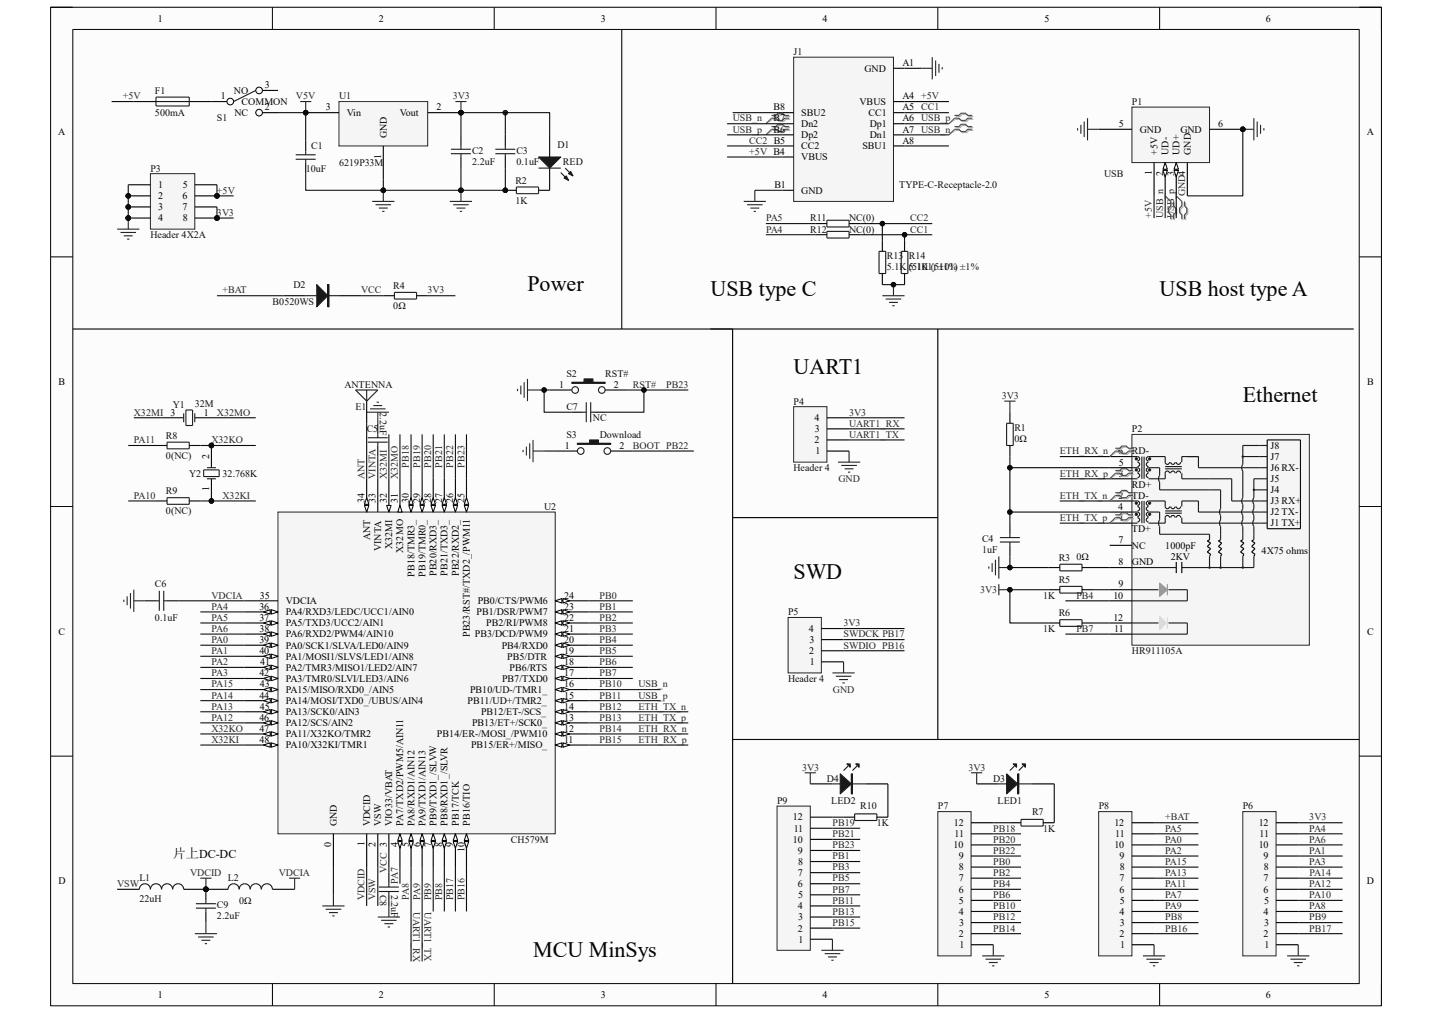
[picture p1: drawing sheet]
<svg xmlns="http://www.w3.org/2000/svg" width="297mm" height="210mm" viewBox="0 0 297 210" stroke-linecap="round" stroke-linejoin="round" font-family="sans-serif">
<defs><g id="words">
<g font-size="4.6">
<text x="109.4" y="60.3">Power</text>
<text x="147.4" y="61.5">USB type C</text>
<text x="240.5" y="61.5">USB host type A</text>
<text x="164.6" y="77.6">UART1</text>
<text x="257.8" y="83.3">Ethernet</text>
<text x="164.6" y="120.1">SWD</text>
<text x="110.6" y="198.3">MCU MinSys</text>
</g>
<text font-size="2.8" x="35.8" y="178">片上DC-DC</text>
<g font-size="2.1">
<text x="32.7" y="4.5">1</text>
<text x="78.6" y="4.5">2</text>
<text x="124.6" y="4.5">3</text>
<text x="170.6" y="4.5">4</text>
<text x="216.6" y="4.5">5</text>
<text x="262.6" y="4.5">6</text>
<text x="179.3" y="14.9">GND</text>
<text x="187.2" y="13.7">A1</text>
<text x="45.8" y="20.6">1</text>
<text x="48.5" y="19.4">NO</text>
<text x="50.1" y="21.8">COMMON</text>
<text x="54.9" y="18.3">3</text>
<text x="54.9" y="22.9">2</text>
<text x="67.6" y="22.9">3</text>
<text x="90.6" y="22.9">2</text>
<text x="160.4" y="22.9">B8</text>
<text x="178.3" y="21.8">VBUS</text>
<text x="187.2" y="20.6">A4 +5V</text>
<text x="187.2" y="22.9">A5 CC1</text>
<text x="12.1" y="28.1">A</text>
<text x="48.6" y="24">NC</text>
<text x="71.9" y="24">Vin</text>
<text x="80.2" y="28.7" transform="rotate(-90 80.2 28.7)">GND</text>
<text x="82.9" y="24">Vout</text>
<text x="160.4" y="27.5">B6</text>
<text x="160.4" y="25.2">B7</text>
<text x="166.2" y="28.7">Dp2</text>
<text x="166.2" y="26.3">Dn2</text>
<text x="166.2" y="24">SBU2</text>
<text x="180.1" y="24">CC1</text>
<text x="180.4" y="26.3">Dp1</text>
<text x="180.4" y="28.7">Dn1</text>
<text x="187.2" y="25.2">A6 USB_p</text>
<text x="187.2" y="27.5">A7 USB_n</text>
<text x="187.2" y="29.8">A8</text>
<text x="232" y="26.3">5</text>
<text x="236.4" y="27.5">GND</text>
<text x="244.8" y="27.5">GND</text>
<text x="252.7" y="26.3">6</text>
<text x="283.5" y="28.1">A</text>
<text x="79" y="32.9" transform="rotate(-90 79 32.9)">1</text>
<text x="166.2" y="33.2">VBUS</text>
<text x="166.2" y="30.9">CC2</text>
<text x="178.9" y="30.9">SBU1</text>
<text x="240.1" y="32.1" transform="rotate(-90 240.1 32.1)">+5V</text>
<text x="242.4" y="32.1" transform="rotate(-90 242.4 32.1)">UD-</text>
<text x="244.6" y="32.1" transform="rotate(-90 244.6 32.1)">UD+</text>
<text x="247" y="32.1" transform="rotate(-90 247 32.1)">GND</text>
<text x="32.8" y="39">1</text>
<text x="32.8" y="41.3">2</text>
<text x="37.8" y="41.3">6</text>
<text x="37.9" y="39">5</text>
<text x="160.6" y="39">B1</text>
<text x="166.2" y="40.1">GND</text>
<text x="238.9" y="36.3" transform="rotate(-90 238.9 36.3)">1</text>
<text x="241.2" y="36.5" transform="rotate(-90 241.2 36.5)">2</text>
<text x="243.5" y="36.4" transform="rotate(-90 243.5 36.4)">3</text>
<text x="32.8" y="43.6">3</text>
<text x="32.8" y="45.9">4</text>
<text x="37.8" y="43.6">7</text>
<text x="37.9" y="45.9">8</text>
<text x="12.1" y="79.8">B</text>
<text x="116" y="80.4">1</text>
<text x="127.3" y="80.4">2</text>
<text x="283.6" y="79.8">B</text>
<text x="35.4" y="86.1">3</text>
<text x="42.2" y="86.1">1</text>
<text x="168.9" y="87.3">4</text>
<text x="169" y="89.6">3</text>
<text x="43.4" y="95.1" transform="rotate(-90 43.4 95.1)">2</text>
<text x="117.1" y="93">1</text>
<text x="128.5" y="93">2</text>
<text x="169" y="91.9">2</text>
<text x="169.1" y="94.2">1</text>
<text x="231.9" y="94.2">6</text>
<text x="234.8" y="94.2">RD-</text>
<text x="263.5" y="93">J8</text>
<text x="263.5" y="95.3">J7</text>
<text x="43.4" y="101.9" transform="rotate(-90 43.4 101.9)">1</text>
<text x="232" y="96.5">5</text>
<text x="232.1" y="98.8">3</text>
<text x="234.8" y="101.1">RD+</text>
<text x="263.5" y="97.7">J6 RX-</text>
<text x="263.5" y="99.9">J5</text>
<text x="75.6" y="104.3" transform="rotate(-90 75.6 104.3)">34</text>
<text x="77.9" y="104.3" transform="rotate(-90 77.9 104.3)">33</text>
<text x="80.2" y="104.3" transform="rotate(-90 80.2 104.3)">32</text>
<text x="82.5" y="104.3" transform="rotate(-90 82.5 104.3)">31</text>
<text x="84.8" y="104.3" transform="rotate(-90 84.8 104.3)">30</text>
<text x="87.1" y="104.3" transform="rotate(-90 87.1 104.3)">29</text>
<text x="89.4" y="104.3" transform="rotate(-90 89.4 104.3)">28</text>
<text x="91.7" y="104.3" transform="rotate(-90 91.7 104.3)">27</text>
<text x="94" y="104.3" transform="rotate(-90 94 104.3)">26</text>
<text x="96.3" y="104.3" transform="rotate(-90 96.3 104.3)">25</text>
<text x="231.9" y="105.7">4</text>
<text x="232" y="103.4">2</text>
<text x="232.2" y="108">1</text>
<text x="234.8" y="103.4">TD-</text>
<text x="263.5" y="102.2">J4</text>
<text x="263.5" y="104.6">J3 RX+</text>
<text x="263.5" y="106.8">J2 TX-</text>
<text x="76.8" y="112" transform="rotate(-90 76.8 112)">ANT</text>
<text x="81.4" y="113.8" transform="rotate(-90 81.4 113.8)">X32MI</text>
<text x="232" y="112.6">7</text>
<text x="234.8" y="110.3">TD+</text>
<text x="234.8" y="113.7">NC</text>
<text x="241.7" y="113.7">1000pF</text>
<text x="263.5" y="109.1">J1 TX+</text>
<text x="79" y="114.2" transform="rotate(-90 79 114.2)">VINTA</text>
<text x="83.7" y="114.6" transform="rotate(-90 83.7 114.6)">X32MO</text>
<text x="85.9" y="119.6" transform="rotate(-90 85.9 119.6)">PB18/TMR3_</text>
<text x="88.3" y="119.6" transform="rotate(-90 88.3 119.6)">PB19/TMR0_</text>
<text x="90.6" y="119.4" transform="rotate(-90 90.6 119.4)">PB20/RXD3_</text>
<text x="92.8" y="119.3" transform="rotate(-90 92.8 119.3)">PB21/TXD3_</text>
<text x="95.2" y="119.4" transform="rotate(-90 95.2 119.4)">PB22/RXD2_</text>
<text x="232" y="117.2">8</text>
<text x="234.8" y="117.2">GND</text>
<text x="242.8" y="116">2KV</text>
<text x="261.7" y="114.9">4X75 ohms</text>
<text x="53.9" y="124.1">35</text>
<text x="59.3" y="125.3">VDCIA</text>
<text x="99.1" y="125.3">PB0/CTS/PWM6</text>
<text x="117" y="124.1">24</text>
<text x="230.9" y="124.1">10</text>
<text x="232" y="121.8">9</text>
<text x="12.1" y="131.6">C</text>
<text x="53.8" y="128.7">37</text>
<text x="53.8" y="126.4">36</text>
<text x="53.8" y="131">38</text>
<text x="59.3" y="129.8">PA5/TXD3/UCC2/AIN1</text>
<text x="59.3" y="127.6">PA4/RXD3/LEDC/UCC1/AIN0</text>
<text x="98.8" y="127.6">PB1/DSR/PWM7</text>
<text x="100.8" y="129.8">PB2/RI/PWM8</text>
<text x="117" y="126.4">23</text>
<text x="117" y="128.7">22</text>
<text x="117" y="131">21</text>
<text x="167.8" y="131">4</text>
<text x="230.9" y="128.7">12</text>
<text x="231.1" y="131">11</text>
<text x="283.5" y="131.6">C</text>
<text x="53.8" y="133.3">39</text>
<text x="53.8" y="135.6">40</text>
<text x="54" y="137.9">41</text>
<text x="59.3" y="132.2">PA6/RXD2/PWM4/AIN10</text>
<text x="59.3" y="134.5">PA0/SCK1/SLVA/LED0/AIN9</text>
<text x="59.3" y="136.7">PA1/MOSI1/SLVS/LED1/AIN8</text>
<text x="97.5" y="132.1" transform="rotate(-90 97.5 132.1)">PB23/RST#/TXD2_/PWM11</text>
<text x="98.5" y="132.2">PB3/DCD/PWM9</text>
<text x="104.1" y="134.5">PB4/RXD0</text>
<text x="105.2" y="136.7">PB5/DTR</text>
<text x="117" y="135.6">19</text>
<text x="117" y="133.3">20</text>
<text x="117" y="137.9">18</text>
<text x="167.8" y="135.6">2</text>
<text x="167.9" y="133.3">3</text>
<text x="168" y="137.9">1</text>
<text x="53.8" y="140.2">42</text>
<text x="53.9" y="142.5">43</text>
<text x="59.3" y="143.6">PA15/MISO/RXD0_/AIN5</text>
<text x="59.3" y="141.4">PA3/TMR0/SLVI/LED3/AIN6</text>
<text x="59.3" y="139.1">PA2/TMR3/MISO1/LED2/AIN7</text>
<text x="97.5" y="143.6">PB10/UD-/TMR1_</text>
<text x="104.1" y="141.4">PB7/TXD0</text>
<text x="105.7" y="139.1">PB6/RTS</text>
<text x="117" y="140.2">17</text>
<text x="117" y="142.5">16</text>
<text x="53.8" y="144.8">44</text>
<text x="53.8" y="149.4">46</text>
<text x="53.9" y="147.1">45</text>
<text x="59.3" y="146">PA14/MOSI/TXD0_/UBUS/AIN4</text>
<text x="59.3" y="148.3">PA13/SCK0/AIN3</text>
<text x="97" y="146">PB11/UD+/TMR2_</text>
<text x="99.8" y="148.3">PB12/ET-/SCS_</text>
<text x="117" y="147.1">14</text>
<text x="117" y="144.8">15</text>
<text x="117" y="149.4">13</text>
<text x="53.8" y="151.7">47</text>
<text x="53.8" y="154">48</text>
<text x="59.3" y="155.2">PA10/X32KI/TMR1</text>
<text x="59.3" y="152.9">PA11/X32KO/TMR2</text>
<text x="59.3" y="150.5">PA12/SCS/AIN2</text>
<text x="90.6" y="152.9">PB14/ER-/MOSI_/PWM10</text>
<text x="97.7" y="155.2">PB15/ER+/MISO_</text>
<text x="97.9" y="150.5">PB13/ET+/SCK0_</text>
<text x="117" y="154">11</text>
<text x="117" y="151.7">12</text>
<text x="69.9" y="171.2" transform="rotate(-90 69.9 171.2)">GND</text>
<text x="76.8" y="171.2" transform="rotate(-90 76.8 171.2)">VDCID</text>
<text x="79" y="171.2" transform="rotate(-90 79 171.2)">VSW</text>
<text x="81.4" y="171.2" transform="rotate(-90 81.4 171.2)">VIO33/VBAT</text>
<text x="83.7" y="171.2" transform="rotate(-90 83.7 171.2)">PA7/TXD2/PWM5/AIN11</text>
<text x="85.9" y="171.2" transform="rotate(-90 85.9 171.2)">PA8/RXD1/AIN12</text>
<text x="88.3" y="171.2" transform="rotate(-90 88.3 171.2)">PA9/TXD1/AIN13</text>
<text x="90.6" y="171.2" transform="rotate(-90 90.6 171.2)">PB9/TXD1_/SLVW</text>
<text x="92.8" y="171.2" transform="rotate(-90 92.8 171.2)">PB8/RXD1_/SLVR</text>
<text x="95.2" y="171.2" transform="rotate(-90 95.2 171.2)">PB17/TCK</text>
<text x="97.5" y="171.2" transform="rotate(-90 97.5 171.2)">PB16/TIO</text>
<text x="164.5" y="170.1">12</text>
<text x="164.6" y="172.4">11</text>
<text x="197.8" y="171.2">12</text>
<text x="198" y="173.6">11</text>
<text x="231.1" y="171.2">12</text>
<text x="231.3" y="173.6">11</text>
<text x="261.1" y="171.2">12</text>
<text x="261.2" y="173.6">11</text>
<text x="68.7" y="175.7" transform="rotate(-90 68.7 175.7)">0</text>
<text x="75.6" y="175.5" transform="rotate(-90 75.6 175.5)">1</text>
<text x="77.9" y="175.6" transform="rotate(-90 77.9 175.6)">2</text>
<text x="82.5" y="175.7" transform="rotate(-90 82.5 175.7)">4</text>
<text x="84.8" y="175.6" transform="rotate(-90 84.8 175.6)">5</text>
<text x="87.1" y="175.6" transform="rotate(-90 87.1 175.6)">6</text>
<text x="89.4" y="175.6" transform="rotate(-90 89.4 175.6)">7</text>
<text x="91.7" y="175.6" transform="rotate(-90 91.7 175.6)">8</text>
<text x="94" y="175.6" transform="rotate(-90 94 175.6)">9</text>
<text x="96.3" y="176.7" transform="rotate(-90 96.3 176.7)">10</text>
<text x="164.5" y="174.7">10</text>
<text x="165.5" y="177">9</text>
<text x="165.5" y="179.3">8</text>
<text x="197.8" y="175.9">10</text>
<text x="198.8" y="178.1">9</text>
<text x="231.1" y="175.9">10</text>
<text x="232.2" y="178.1">9</text>
<text x="261.1" y="175.9">10</text>
<text x="262.1" y="178.1">9</text>
<text x="12.1" y="183.3">D</text>
<text x="165.5" y="183.9">6</text>
<text x="165.5" y="181.6">7</text>
<text x="198.8" y="185">6</text>
<text x="198.8" y="182.8">7</text>
<text x="198.9" y="180.5">8</text>
<text x="232.2" y="185">6</text>
<text x="232.2" y="182.8">7</text>
<text x="232.2" y="180.5">8</text>
<text x="262.1" y="185">6</text>
<text x="262.1" y="182.8">7</text>
<text x="262.1" y="180.5">8</text>
<text x="283.5" y="183.3">D</text>
<text x="165.5" y="188.5">4</text>
<text x="165.6" y="190.8">3</text>
<text x="165.6" y="186.2">5</text>
<text x="198.8" y="189.7">4</text>
<text x="198.9" y="187.4">5</text>
<text x="198.9" y="191.9">3</text>
<text x="232.2" y="189.7">4</text>
<text x="232.2" y="187.4">5</text>
<text x="232.3" y="191.9">3</text>
<text x="262.1" y="189.7">4</text>
<text x="262.2" y="191.9">3</text>
<text x="262.2" y="187.4">5</text>
<text x="165.5" y="193.1">2</text>
<text x="165.7" y="195.4">1</text>
<text x="198.8" y="194.3">2</text>
<text x="199" y="196.6">1</text>
<text x="232.2" y="194.3">2</text>
<text x="232.4" y="196.6">1</text>
<text x="262.1" y="194.3">2</text>
<text x="262.3" y="196.6">1</text>
<text x="32.7" y="206.9">1</text>
<text x="78.6" y="206.9">2</text>
<text x="124.6" y="206.9">3</text>
<text x="170.6" y="206.9">4</text>
<text x="216.6" y="206.9">5</text>
<text x="262.6" y="206.9">6</text>
</g>
<g font-size="2.1" fill="#0e0e0e">
<text x="164.6" y="11.4">J1</text>
<text x="32.1" y="19.4">F1</text>
<text x="70.3" y="20.6">U1</text>
<text x="234.8" y="21.8">P1</text>
<text x="32.1" y="24">500mA</text>
<text x="45" y="25.2">S1</text>
<text x="31.2" y="35.6">P3</text>
<text x="63.4" y="35.6">10uF</text>
<text x="64.6" y="30.9">C1</text>
<text x="70.3" y="34.4">6219P33M</text>
<text x="97.9" y="31.9">C2</text>
<text x="97.9" y="34.2">2.2uF</text>
<text x="107.1" y="31.9">C3</text>
<text x="107.1" y="34.2">0.1uF</text>
<text x="115.6" y="30.7">D1</text>
<text x="116.8" y="34.2">RED</text>
<text x="106.9" y="38.1">R2</text>
<text x="186.5" y="39">TYPE-C-Receptacle-2.0</text>
<text x="229" y="36.7">USB</text>
<text x="106.9" y="42.2">1K</text>
<text x="168.1" y="45.9">R11</text>
<text x="176.1" y="45.9">NC(0)</text>
<text x="31.2" y="49.4">Header 4X2A</text>
<text x="168.1" y="48.2">R12</text>
<text x="176.1" y="48.2">NC(0)</text>
<text x="183.9" y="53.7">R13</text>
<text x="188.5" y="53.7">R14</text>
<text x="60.9" y="59.7">D2</text>
<text x="81.6" y="59.9">R4</text>
<text x="183.9" y="56">5.1K (5101) ±1%</text>
<text x="188.5" y="56">5.1K (5101) ±1%</text>
<text x="56.5" y="63.2">B0520WS</text>
<text x="81.6" y="64.1">0Ω</text>
<text x="71.5" y="80.4">ANTENNA</text>
<text x="117.5" y="78.1">S2</text>
<text x="125.5" y="78.1">RST#</text>
<text x="164.6" y="83.9">P4</text>
<text x="35.8" y="84.5">Y1</text>
<text x="40.4" y="84.3">32M</text>
<text x="73.7" y="85">E1</text>
<text x="76.1" y="89.6">C5</text>
<text x="78.8" y="85.5" transform="rotate(90 78.8 85.5)">2.2uF</text>
<text x="117.5" y="85">C7</text>
<text x="123" y="87.3">NC</text>
<text x="210.4" y="89.4">R1</text>
<text x="234.8" y="89.6">P2</text>
<text x="34.4" y="91">R8</text>
<text x="34.4" y="95.1">0(NC)</text>
<text x="117.5" y="90.8">S3</text>
<text x="124.4" y="90.8">Download</text>
<text x="210.4" y="91.7">0Ω</text>
<text x="39.2" y="98.8">Y2</text>
<text x="46.2" y="98.8">32.768K</text>
<text x="164.6" y="97.7">Header 4</text>
<text x="34.4" y="102.5">R9</text>
<text x="34.4" y="106.6">0(NC)</text>
<text x="112.9" y="105.7">U2</text>
<text x="203.7" y="112.4">C4</text>
<text x="203.7" y="114.7">1uF</text>
<text x="219.6" y="116.3">R3</text>
<text x="223.3" y="116">0Ω</text>
<text x="32.1" y="121.8">C6</text>
<text x="216.4" y="124.1">1K</text>
<text x="219.6" y="120.9">R5</text>
<text x="32.1" y="128.7">0.1uF</text>
<text x="163.4" y="127.6">P5</text>
<text x="216.4" y="131">1K</text>
<text x="219.6" y="127.8">R6</text>
<text x="234.8" y="135.6">HR911105A</text>
<text x="163.4" y="141.4">Header 4</text>
<text x="161.2" y="166.7">P9</text>
<text x="171.5" y="162.1">D4</text>
<text x="172.4" y="166.7">LED2</text>
<text x="178.4" y="167.8">R10</text>
<text x="194.5" y="167.8">P7</text>
<text x="206" y="162.1">D3</text>
<text x="206.9" y="166.7">LED1</text>
<text x="227.9" y="167.8">P8</text>
<text x="257.8" y="167.8">P6</text>
<text x="181.9" y="171.2">1K</text>
<text x="214.1" y="169">R7</text>
<text x="216.4" y="172.4">1K</text>
<text x="106" y="174.7">CH579M</text>
<text x="28.9" y="182.8">L1</text>
<text x="47.3" y="182.8">L2</text>
<text x="78.8" y="185.5" transform="rotate(90 78.8 185.5)">C8</text>
<text x="81.1" y="185.5" transform="rotate(90 81.1 185.5)">2.2uF</text>
<text x="28.9" y="186.9">22uH</text>
<text x="45" y="188.3">C9</text>
<text x="45" y="190.6">2.2uF</text>
<text x="49.6" y="187.4">0Ω</text>
</g>
<g font-size="2.1" fill="#262626">
<text x="25.4" y="20.6">+5V</text>
<text x="61.4" y="20.6">V5V</text>
<text x="93.9" y="20.6">3V3</text>
<text x="152" y="25.2">USB_n</text>
<text x="152" y="27.5">USB_p</text>
<text x="155.4" y="29.8">CC2 B5</text>
<text x="155.4" y="32.1">+5V B4</text>
<text x="45" y="40.1">+5V</text>
<text x="245.8" y="40.6" transform="rotate(-90 245.8 40.6)">GND4</text>
<text x="45" y="44.7">3V3</text>
<text x="158.9" y="45.9">PA5</text>
<text x="188.8" y="45.9">CC2</text>
<text x="238.9" y="45.2" transform="rotate(-90 238.9 45.2)">+5V</text>
<text x="241.2" y="45.2" transform="rotate(-90 241.2 45.2)">USB_n</text>
<text x="243.5" y="45.2" transform="rotate(-90 243.5 45.2)">USB_p</text>
<text x="158.9" y="48.2">PA4</text>
<text x="188.8" y="48.2">CC1</text>
<text x="46.1" y="60.8">+BAT</text>
<text x="74.9" y="60.8">VCC</text>
<text x="88.7" y="60.8">3V3</text>
<text x="131.3" y="80.4">RST#</text>
<text x="138.2" y="80.4">PB23</text>
<text x="207.8" y="82.7">3V3</text>
<text x="27.8" y="86.1">X32MI</text>
<text x="45" y="86.1">X32MO</text>
<text x="176.1" y="86.1">3V3</text>
<text x="176.1" y="88.4">UART1_RX</text>
<text x="27.8" y="91.9">PA11</text>
<text x="43.9" y="91.9">X32KO</text>
<text x="131.3" y="93">BOOT PB22</text>
<text x="176.1" y="90.8">UART1_TX</text>
<text x="219.8" y="94.2">ETH_RX_n</text>
<text x="75.6" y="99.3" transform="rotate(-90 75.6 99.3)">ANT</text>
<text x="77.9" y="99.3" transform="rotate(-90 77.9 99.3)">VINTA</text>
<text x="80.2" y="99.3" transform="rotate(-90 80.2 99.3)">X32MI</text>
<text x="82.5" y="99.3" transform="rotate(-90 82.5 99.3)">X32MO</text>
<text x="84.8" y="96.9" transform="rotate(-90 84.8 96.9)">PB18</text>
<text x="87.1" y="96.9" transform="rotate(-90 87.1 96.9)">PB19</text>
<text x="89.4" y="96.9" transform="rotate(-90 89.4 96.9)">PB20</text>
<text x="91.7" y="96.9" transform="rotate(-90 91.7 96.9)">PB21</text>
<text x="94" y="96.9" transform="rotate(-90 94 96.9)">PB22</text>
<text x="96.3" y="96.9" transform="rotate(-90 96.3 96.9)">PB23</text>
<text x="173.9" y="99.9">GND</text>
<text x="219.8" y="98.8">ETH_RX_p</text>
<text x="27.8" y="103.4">PA10</text>
<text x="46.1" y="103.4">X32KI</text>
<text x="219.8" y="103.4">ETH_TX_n</text>
<text x="219.8" y="108">ETH_TX_p</text>
<text x="43.9" y="124.1">VDCIA</text>
<text x="124.4" y="124.1">PB0</text>
<text x="203.3" y="122.9">3V3</text>
<text x="223.3" y="124.1">PB4</text>
<text x="43.9" y="126.4">PA4</text>
<text x="43.9" y="128.7">PA5</text>
<text x="43.9" y="131">PA6</text>
<text x="124.4" y="126.4">PB1</text>
<text x="124.4" y="128.7">PB2</text>
<text x="124.4" y="131">PB3</text>
<text x="175" y="129.8">3V3</text>
<text x="223.3" y="131">PB7</text>
<text x="43.9" y="133.3">PA0</text>
<text x="43.9" y="135.6">PA1</text>
<text x="43.9" y="137.9">PA2</text>
<text x="124.4" y="133.3">PB4</text>
<text x="124.4" y="135.6">PB5</text>
<text x="124.4" y="137.9">PB6</text>
<text x="175" y="132.2">SWDCK PB17</text>
<text x="175" y="134.5">SWDIO PB16</text>
<text x="43.9" y="140.2">PA3</text>
<text x="43.9" y="142.5">PA15</text>
<text x="124.4" y="140.2">PB7</text>
<text x="124.4" y="142.5">PB10</text>
<text x="132.4" y="142.5">USB_n</text>
<text x="172.8" y="143.6">GND</text>
<text x="43.9" y="149.4">PA12</text>
<text x="43.9" y="147.1">PA13</text>
<text x="43.9" y="144.8">PA14</text>
<text x="124.4" y="144.8">PB11</text>
<text x="124.4" y="147.1">PB12</text>
<text x="124.4" y="149.4">PB13</text>
<text x="132.4" y="147.1">ETH_TX_n</text>
<text x="132.4" y="149.4">ETH_TX_p</text>
<text x="132.4" y="144.8">USB_p</text>
<text x="43.9" y="151.7">X32KO</text>
<text x="43.9" y="154">X32KI</text>
<text x="124.4" y="151.7">PB14</text>
<text x="124.4" y="154">PB15</text>
<text x="132.4" y="151.7">ETH_RX_n</text>
<text x="132.4" y="154">ETH_RX_p</text>
<text x="166.4" y="159.8">3V3</text>
<text x="200.9" y="159.8">3V3</text>
<text x="172.7" y="171.2">PB19</text>
<text x="172.7" y="173.6">PB21</text>
<text x="206" y="172.4">PB18</text>
<text x="241.7" y="172.4">PA5</text>
<text x="241.7" y="170.1">+BAT</text>
<text x="271.6" y="170.1">3V3</text>
<text x="271.6" y="172.4">PA4</text>
<text x="172.7" y="175.9">PB23</text>
<text x="172.7" y="178.1">PB1</text>
<text x="206" y="174.7">PB20</text>
<text x="206" y="177">PB22</text>
<text x="206" y="179.3">PB0</text>
<text x="241.7" y="174.7">PA0</text>
<text x="241.7" y="177">PA2</text>
<text x="241.7" y="179.3">PA15</text>
<text x="271.6" y="177">PA1</text>
<text x="271.6" y="179.3">PA3</text>
<text x="271.6" y="174.7">PA6</text>
<text x="24.3" y="183.9">VSW</text>
<text x="39.5" y="181.6">VDCID</text>
<text x="57.8" y="181.6">VDCIA</text>
<text x="80.2" y="180.9" transform="rotate(-90 80.2 180.9)">VCC 3</text>
<text x="82.5" y="183.2" transform="rotate(-90 82.5 183.2)">PA7</text>
<text x="172.7" y="180.5">PB3</text>
<text x="172.7" y="182.8">PB5</text>
<text x="172.7" y="185">PB7</text>
<text x="206" y="181.6">PB2</text>
<text x="206" y="183.9">PB4</text>
<text x="241.7" y="181.6">PA13</text>
<text x="241.7" y="183.9">PA11</text>
<text x="271.6" y="183.9">PA12</text>
<text x="271.6" y="181.6">PA14</text>
<text x="75.6" y="186.6" transform="rotate(-90 75.6 186.6)">VDCID</text>
<text x="77.9" y="186.6" transform="rotate(-90 77.9 186.6)">VSW</text>
<text x="84.8" y="186.6" transform="rotate(-90 84.8 186.6)">PA8</text>
<text x="85.7" y="189" transform="rotate(90 85.7 189)">UART1_RX</text>
<text x="87.1" y="186.6" transform="rotate(-90 87.1 186.6)">PA9</text>
<text x="88" y="189" transform="rotate(90 88 189)">UART1_TX</text>
<text x="89.4" y="186.6" transform="rotate(-90 89.4 186.6)">PB9</text>
<text x="91.7" y="186.6" transform="rotate(-90 91.7 186.6)">PB8</text>
<text x="94" y="186.6" transform="rotate(-90 94 186.6)">PB17</text>
<text x="96.3" y="186.6" transform="rotate(-90 96.3 186.6)">PB16</text>
<text x="172.7" y="187.4">PB11</text>
<text x="172.7" y="189.7">PB13</text>
<text x="172.7" y="191.9">PB15</text>
<text x="206" y="186.2">PB6</text>
<text x="206" y="188.5">PB10</text>
<text x="206" y="190.8">PB12</text>
<text x="241.7" y="188.5">PA9</text>
<text x="241.7" y="190.8">PB8</text>
<text x="241.7" y="186.2">PA7</text>
<text x="271.6" y="190.8">PB9</text>
<text x="271.6" y="186.2">PA10</text>
<text x="271.6" y="188.5">PA8</text>
<text x="206" y="193.1">PB14</text>
<text x="241.7" y="193.1">PB16</text>
<text x="271.6" y="193.1">PB17</text>
</g>
</g></defs>
<path d="M10.5 1.5h276v207h-276z" fill-rule="evenodd" fill="#fcfcfc"/>
<path d="M10.5 1.5h276v207h-276z" fill="none" stroke="#000" stroke-width=".21"/>
<path d="M15.1 6.1h266.8v197.8h-266.8z" fill-rule="evenodd" fill="#fcfcfc"/>
<g fill="none" stroke="#000" stroke-width=".21">
<path d="M10.5 1.5h4.6M15.1 6.1h266.8v197.8h-266.8zM56.5 1.5v4.6M102.5 1.5v4.6M148.5 1.5v4.6M194.5 1.5v4.6M240.5 1.5v4.6M281.9 1.5h4.6v4.6M10.5 53.3h4.6M281.9 53.3h4.6M10.5 105h4.6M281.9 105h4.6"/>
<path d="M10.5 156.8h4.6M281.9 156.8h4.6M56.5 203.9v4.6M102.5 203.9v4.6M148.5 203.9v4.6M194.5 203.9v4.6M240.5 203.9v4.6M286.5 203.9v4.6"/>
</g>
<circle cx="104.8" cy="23.4" r=".46" fill="#0e0e0e"/>
<circle cx="104.8" cy="23.4" r=".46" fill="none" stroke="#0e0e0e" stroke-width=".21"/>
<path d="M223.5 26.6v.4M224.2 25.9v1.8M224.9 25.2v3.2M225.6 24.5v4.6M225.6 26.8h2.3" fill="none" stroke="#262626" stroke-width=".23"/>
<path d="M114 28v4.6M114 34.9v4.6" fill="none" stroke="#000" stroke-width=".23"/>
<path d="M111.7 32.6h4.6l-2.3 2.3z" fill="#1c1c1c"/>
<path d="M111.7 32.6h4.6l-2.3 2.3zM116.3 35.8l1.6 1.6M117.2 34.9l1.6 1.6" fill="none" stroke="#1c1c1c" stroke-width=".23"/>
<path d="M117 36.9l.5-.4 .4 .9z" fill="#1c1c1c"/>
<path d="M117 36.9l.5-.4 .4 .9z" fill="none" stroke="#1c1c1c" stroke-width=".23"/>
<path d="M118.4 35.5l.4 1-.9-.5z" fill="#1c1c1c"/>
<path d="M111.7 34.9h4.6M118.4 35.5l.4 1-.9-.5z" fill="none" stroke="#1c1c1c" stroke-width=".23"/>
<path d="M62.3 21.1h2.3M63.4 21.1v2.3M156.6 39.5v2.3M154.3 41.8h4.6M155 42.4h3.2M155.6 43.1h1.9M156.3 43.8h.5" fill="none" stroke="#262626" stroke-width=".23"/>
<circle cx="63.4" cy="23.4" r=".46" fill="#0e0e0e"/>
<circle cx="63.4" cy="23.4" r=".46" fill="none" stroke="#0e0e0e" stroke-width=".21"/>
<path d="M104.8 28v2.3M104.8 32.6v2.3" fill="none" stroke="#000" stroke-width=".23"/>
<path d="M102.7 31.9h4.2M102.7 30.9h4.2M104.8 30.3v.6M104.8 31.9v.7" fill="none" stroke="#1c1c1c" stroke-width=".23"/>
<circle cx="104.8" cy="23.4" r=".46" fill="#262626"/>
<circle cx="104.8" cy="23.4" r=".46" fill="none" stroke="#262626" stroke-width=".21"/>
<path d="M63.4 29.1v2.3M63.4 33.7v2.3" fill="none" stroke="#000" stroke-width=".23"/>
<path d="M61.3 33h4.2M61.3 32.1h4.2M63.4 31.4v.7M63.4 33v.7" fill="none" stroke="#1c1c1c" stroke-width=".23"/>
<path d="M94.5 21.1h2.3M95.6 21.1v2.3" fill="none" stroke="#262626" stroke-width=".23"/>
<circle cx="95.6" cy="23.4" r=".46" fill="#0e0e0e"/>
<circle cx="95.6" cy="23.4" r=".46" fill="none" stroke="#0e0e0e" stroke-width=".21"/>
<path d="M43.9 21.1h4.6" fill="none" stroke="#000" stroke-width=".23"/>
<circle cx="47.8" cy="21.1" r=".69" fill="#fbfbfb"/>
<circle cx="47.8" cy="21.1" r=".69" fill="none" stroke="#000" stroke-width=".21"/>
<path d="M53.1 18.8h4.6" fill="none" stroke="#000" stroke-width=".23"/>
<circle cx="53.7" cy="18.8" r=".69" fill="#fbfbfb"/>
<circle cx="53.7" cy="18.8" r=".69" fill="none" stroke="#000" stroke-width=".21"/>
<path d="M53.1 23.4h4.6" fill="none" stroke="#000" stroke-width=".23"/>
<circle cx="53.7" cy="23.4" r=".69" fill="#fbfbfb"/>
<circle cx="53.7" cy="23.4" r=".69" fill="none" stroke="#000" stroke-width=".21"/>
<path d="M53.1 18.8l-4.6 2.3" fill="none" stroke="#1c1c1c" stroke-width=".23"/>
<circle cx="257.8" cy="26.8" r=".46" fill="#0e0e0e"/>
<circle cx="257.8" cy="26.8" r=".46" fill="none" stroke="#0e0e0e" stroke-width=".21"/>
<path d="M234.8 22.2h16.1v11.5h-16.1z" fill-rule="evenodd" fill="#f5f5f5"/>
<path d="M234.8 22.2h16.1v11.5h-16.1z" fill="none" stroke="#262626" stroke-width=".21"/>
<path d="M239.4 33.7v6.9M246.3 33.7v6.9M250.9 26.8h6.9" fill="none" stroke="#000" stroke-width=".23"/>
<circle cx="257.8" cy="26.8" r=".46" fill="#0e0e0e"/>
<circle cx="257.8" cy="26.8" r=".46" fill="none" stroke="#0e0e0e" stroke-width=".21"/>
<path d="M244 33.7v6.9" fill="none" stroke="#000" stroke-width=".23"/>
<path d="M244 33.7l.4 1.4h-.9z" fill="#fbfbfb"/>
<path d="M244 33.7l.4 1.4h-.9z" fill="none" stroke="#000" stroke-width=".21"/>
<path d="M243.5 35.3h.9l-.4 1.4z" fill="#fbfbfb"/>
<path d="M243.5 35.3h.9l-.4 1.4z" fill="none" stroke="#000" stroke-width=".21"/>
<path d="M241.7 33.7v6.9" fill="none" stroke="#000" stroke-width=".23"/>
<path d="M241.7 33.7l.4 1.4h-.9z" fill="#fbfbfb"/>
<path d="M241.7 33.7l.4 1.4h-.9z" fill="none" stroke="#000" stroke-width=".21"/>
<path d="M241.2 35.3h.9l-.4 1.4z" fill="#fbfbfb"/>
<path d="M241.2 35.3h.9l-.4 1.4z" fill="none" stroke="#000" stroke-width=".21"/>
<path d="M227.9 26.8h6.9" fill="none" stroke="#000" stroke-width=".23"/>
<path d="M57.7 106.2h57.5v66.7h-57.5z" fill-rule="evenodd" fill="#f5f5f5"/>
<path d="M57.7 106.2h57.5v66.7h-57.5z" fill="none" stroke="#262626" stroke-width=".21"/>
<path d="M89.9 172.9v6.9" fill="none" stroke="#000" stroke-width=".23"/>
<path d="M89.9 172.9l.4 1.3h-.9z" fill="#fbfbfb"/>
<path d="M89.9 172.9l.4 1.3h-.9z" fill="none" stroke="#000" stroke-width=".21"/>
<path d="M89.4 174.5h.9l-.4 1.4z" fill="#fbfbfb"/>
<path d="M89.4 174.5h.9l-.4 1.4z" fill="none" stroke="#000" stroke-width=".21"/>
<path d="M92.2 172.9v6.9" fill="none" stroke="#000" stroke-width=".23"/>
<path d="M92.2 172.9l.4 1.3h-.9z" fill="#fbfbfb"/>
<path d="M92.2 172.9l.4 1.3h-.9z" fill="none" stroke="#000" stroke-width=".21"/>
<path d="M91.7 174.5h.9l-.4 1.4z" fill="#fbfbfb"/>
<path d="M91.7 174.5h.9l-.4 1.4z" fill="none" stroke="#000" stroke-width=".21"/>
<path d="M96.8 172.9v6.9" fill="none" stroke="#000" stroke-width=".23"/>
<path d="M96.8 172.9l.4 1.3h-.9z" fill="#fbfbfb"/>
<path d="M96.8 172.9l.4 1.3h-.9z" fill="none" stroke="#000" stroke-width=".21"/>
<path d="M96.3 174.5h.9l-.4 1.4z" fill="#fbfbfb"/>
<path d="M96.3 174.5h.9l-.4 1.4z" fill="none" stroke="#000" stroke-width=".21"/>
<path d="M87.6 172.9v6.9" fill="none" stroke="#000" stroke-width=".23"/>
<path d="M87.6 172.9l.4 1.3h-.9z" fill="#fbfbfb"/>
<path d="M87.6 172.9l.4 1.3h-.9z" fill="none" stroke="#000" stroke-width=".21"/>
<path d="M87.1 174.5h.9l-.4 1.4z" fill="#fbfbfb"/>
<path d="M87.1 174.5h.9l-.4 1.4z" fill="none" stroke="#000" stroke-width=".21"/>
<path d="M115.2 147.6h6.9" fill="none" stroke="#000" stroke-width=".23"/>
<path d="M115.2 147.6l1.3-.5v.9z" fill="#fbfbfb"/>
<path d="M115.2 147.6l1.3-.5v.9z" fill="none" stroke="#000" stroke-width=".21"/>
<path d="M116.8 147.1l1.3 .5-1.3 .4z" fill="#fbfbfb"/>
<path d="M116.8 147.1l1.3 .5-1.3 .4z" fill="none" stroke="#000" stroke-width=".21"/>
<path d="M115.2 145.3h6.9" fill="none" stroke="#000" stroke-width=".23"/>
<path d="M115.2 145.3l1.3-.5v.9z" fill="#fbfbfb"/>
<path d="M115.2 145.3l1.3-.5v.9z" fill="none" stroke="#000" stroke-width=".21"/>
<path d="M116.8 144.8l1.3 .5-1.3 .4z" fill="#fbfbfb"/>
<path d="M116.8 144.8l1.3 .5-1.3 .4z" fill="none" stroke="#000" stroke-width=".21"/>
<path d="M115.2 140.7h6.9" fill="none" stroke="#000" stroke-width=".23"/>
<path d="M115.2 140.7l1.3-.5v.9z" fill="#fbfbfb"/>
<path d="M115.2 140.7l1.3-.5v.9z" fill="none" stroke="#000" stroke-width=".21"/>
<path d="M116.8 140.2l1.3 .5-1.3 .4z" fill="#fbfbfb"/>
<path d="M116.8 140.2l1.3 .5-1.3 .4z" fill="none" stroke="#000" stroke-width=".21"/>
<path d="M115.2 136.1h6.9" fill="none" stroke="#000" stroke-width=".23"/>
<path d="M115.2 136.1l1.3-.5v.9z" fill="#fbfbfb"/>
<path d="M115.2 136.1l1.3-.5v.9z" fill="none" stroke="#000" stroke-width=".21"/>
<path d="M116.8 135.6l1.3 .5-1.3 .4z" fill="#fbfbfb"/>
<path d="M116.8 135.6l1.3 .5-1.3 .4z" fill="none" stroke="#000" stroke-width=".21"/>
<path d="M115.2 126.9h6.9" fill="none" stroke="#000" stroke-width=".23"/>
<path d="M115.2 126.9l1.3-.5v.9z" fill="#fbfbfb"/>
<path d="M115.2 126.9l1.3-.5v.9z" fill="none" stroke="#000" stroke-width=".21"/>
<path d="M116.8 126.4l1.3 .5-1.3 .4z" fill="#fbfbfb"/>
<path d="M116.8 126.4l1.3 .5-1.3 .4z" fill="none" stroke="#000" stroke-width=".21"/>
<path d="M115.2 154.5h6.9" fill="none" stroke="#000" stroke-width=".23"/>
<path d="M115.2 154.5l1.3-.5v.9z" fill="#fbfbfb"/>
<path d="M115.2 154.5l1.3-.5v.9z" fill="none" stroke="#000" stroke-width=".21"/>
<path d="M116.8 154l1.3 .5-1.3 .4z" fill="#fbfbfb"/>
<path d="M116.8 154l1.3 .5-1.3 .4z" fill="none" stroke="#000" stroke-width=".21"/>
<path d="M50.8 145.3h6.9" fill="none" stroke="#000" stroke-width=".23"/>
<path d="M56.3 144.8l1.4 .5-1.4 .4z" fill="#fbfbfb"/>
<path d="M56.3 144.8l1.4 .5-1.4 .4z" fill="none" stroke="#000" stroke-width=".21"/>
<path d="M54.7 145.3l1.3-.5v.9z" fill="#fbfbfb"/>
<path d="M54.7 145.3l1.3-.5v.9z" fill="none" stroke="#000" stroke-width=".21"/>
<path d="M50.8 147.6h6.9M78.4 172.9v6.9" fill="none" stroke="#000" stroke-width=".23"/>
<path d="M56.3 147.1l1.4 .5-1.4 .4z" fill="#fbfbfb"/>
<path d="M56.3 147.1l1.4 .5-1.4 .4z" fill="none" stroke="#000" stroke-width=".21"/>
<path d="M54.7 147.6l1.3-.5v.9z" fill="#fbfbfb"/>
<path d="M54.7 147.6l1.3-.5v.9z" fill="none" stroke="#000" stroke-width=".21"/>
<path d="M50.8 143h6.9" fill="none" stroke="#000" stroke-width=".23"/>
<path d="M56.3 142.5l1.4 .5-1.4 .4z" fill="#fbfbfb"/>
<path d="M56.3 142.5l1.4 .5-1.4 .4z" fill="none" stroke="#000" stroke-width=".21"/>
<path d="M54.7 143l1.3-.5v.9z" fill="#fbfbfb"/>
<path d="M54.7 143l1.3-.5v.9z" fill="none" stroke="#000" stroke-width=".21"/>
<path d="M115.2 152.2h6.9" fill="none" stroke="#000" stroke-width=".23"/>
<path d="M115.2 152.2l1.3-.5v.9z" fill="#fbfbfb"/>
<path d="M115.2 152.2l1.3-.5v.9z" fill="none" stroke="#000" stroke-width=".21"/>
<path d="M116.8 151.7l1.3 .5-1.3 .4z" fill="#fbfbfb"/>
<path d="M116.8 151.7l1.3 .5-1.3 .4z" fill="none" stroke="#000" stroke-width=".21"/>
<path d="M50.8 129.2h6.9" fill="none" stroke="#000" stroke-width=".23"/>
<path d="M56.3 128.7l1.4 .5-1.4 .4z" fill="#fbfbfb"/>
<path d="M56.3 128.7l1.4 .5-1.4 .4z" fill="none" stroke="#000" stroke-width=".21"/>
<path d="M54.7 129.2l1.3-.5v.9z" fill="#fbfbfb"/>
<path d="M54.7 129.2l1.3-.5v.9z" fill="none" stroke="#000" stroke-width=".21"/>
<path d="M50.8 126.9h6.9" fill="none" stroke="#000" stroke-width=".23"/>
<path d="M56.3 126.4l1.4 .5-1.4 .4z" fill="#fbfbfb"/>
<path d="M56.3 126.4l1.4 .5-1.4 .4z" fill="none" stroke="#000" stroke-width=".21"/>
<path d="M54.7 126.9l1.3-.5v.9z" fill="#fbfbfb"/>
<path d="M54.7 126.9l1.3-.5v.9z" fill="none" stroke="#000" stroke-width=".21"/>
<path d="M80.7 99.3v6.9" fill="none" stroke="#000" stroke-width=".23"/>
<path d="M80.2 104.8h.9l-.4 1.4z" fill="#fbfbfb"/>
<path d="M80.2 104.8h.9l-.4 1.4z" fill="none" stroke="#000" stroke-width=".21"/>
<path d="M78.4 99.3v6.9M96.8 99.3v6.9" fill="none" stroke="#000" stroke-width=".23"/>
<path d="M96.3 104.8h.9l-.4 1.4z" fill="#fbfbfb"/>
<path d="M96.3 104.8h.9l-.4 1.4z" fill="none" stroke="#000" stroke-width=".21"/>
<path d="M96.8 103.2l.4 1.4h-.9z" fill="#fbfbfb"/>
<path d="M96.8 103.2l.4 1.4h-.9z" fill="none" stroke="#000" stroke-width=".21"/>
<path d="M115.2 124.6h6.9" fill="none" stroke="#000" stroke-width=".23"/>
<path d="M115.2 124.6l1.3-.5v.9z" fill="#fbfbfb"/>
<path d="M115.2 124.6l1.3-.5v.9z" fill="none" stroke="#000" stroke-width=".21"/>
<path d="M116.8 124.1l1.3 .5-1.3 .4z" fill="#fbfbfb"/>
<path d="M116.8 124.1l1.3 .5-1.3 .4z" fill="none" stroke="#000" stroke-width=".21"/>
<path d="M50.8 131.5h6.9" fill="none" stroke="#000" stroke-width=".23"/>
<path d="M56.3 131l1.4 .5-1.4 .4z" fill="#fbfbfb"/>
<path d="M56.3 131l1.4 .5-1.4 .4z" fill="none" stroke="#000" stroke-width=".21"/>
<path d="M54.7 131.5l1.3-.5v.9z" fill="#fbfbfb"/>
<path d="M54.7 131.5l1.3-.5v.9z" fill="none" stroke="#000" stroke-width=".21"/>
<path d="M115.2 143h6.9" fill="none" stroke="#000" stroke-width=".23"/>
<path d="M115.2 143l1.3-.5v.9z" fill="#fbfbfb"/>
<path d="M115.2 143l1.3-.5v.9z" fill="none" stroke="#000" stroke-width=".21"/>
<path d="M116.8 142.5l1.3 .5-1.3 .4z" fill="#fbfbfb"/>
<path d="M116.8 142.5l1.3 .5-1.3 .4z" fill="none" stroke="#000" stroke-width=".21"/>
<path d="M50.8 154.5h6.9" fill="none" stroke="#000" stroke-width=".23"/>
<path d="M56.3 154l1.4 .5-1.4 .4z" fill="#fbfbfb"/>
<path d="M56.3 154l1.4 .5-1.4 .4z" fill="none" stroke="#000" stroke-width=".21"/>
<path d="M54.7 154.5l1.3-.5v.9z" fill="#fbfbfb"/>
<path d="M54.7 154.5l1.3-.5v.9z" fill="none" stroke="#000" stroke-width=".21"/>
<path d="M76.1 172.9v6.9M80.7 172.9v6.9M94.5 172.9v6.9" fill="none" stroke="#000" stroke-width=".23"/>
<path d="M94.5 172.9l.4 1.3h-.9z" fill="#fbfbfb"/>
<path d="M94.5 172.9l.4 1.3h-.9z" fill="none" stroke="#000" stroke-width=".21"/>
<path d="M94 174.5h.9l-.4 1.4z" fill="#fbfbfb"/>
<path d="M94 174.5h.9l-.4 1.4z" fill="none" stroke="#000" stroke-width=".21"/>
<path d="M85.3 172.9v6.9" fill="none" stroke="#000" stroke-width=".23"/>
<path d="M85.3 172.9l.4 1.3h-.9z" fill="#fbfbfb"/>
<path d="M85.3 172.9l.4 1.3h-.9z" fill="none" stroke="#000" stroke-width=".21"/>
<path d="M84.8 174.5h.9l-.4 1.4z" fill="#fbfbfb"/>
<path d="M84.8 174.5h.9l-.4 1.4z" fill="none" stroke="#000" stroke-width=".21"/>
<path d="M83 172.9v6.9" fill="none" stroke="#000" stroke-width=".23"/>
<path d="M83 172.9l.4 1.3h-.9z" fill="#fbfbfb"/>
<path d="M83 172.9l.4 1.3h-.9z" fill="none" stroke="#000" stroke-width=".21"/>
<path d="M82.5 174.5h.9l-.4 1.4z" fill="#fbfbfb"/>
<path d="M82.5 174.5h.9l-.4 1.4z" fill="none" stroke="#000" stroke-width=".21"/>
<path d="M115.2 149.9h6.9" fill="none" stroke="#000" stroke-width=".23"/>
<path d="M115.2 149.9l1.3-.5v.9z" fill="#fbfbfb"/>
<path d="M115.2 149.9l1.3-.5v.9z" fill="none" stroke="#000" stroke-width=".21"/>
<path d="M116.8 149.4l1.3 .5-1.3 .4z" fill="#fbfbfb"/>
<path d="M116.8 149.4l1.3 .5-1.3 .4z" fill="none" stroke="#000" stroke-width=".21"/>
<path d="M94.5 99.3v6.9" fill="none" stroke="#000" stroke-width=".23"/>
<path d="M94 104.8h.9l-.4 1.4z" fill="#fbfbfb"/>
<path d="M94 104.8h.9l-.4 1.4z" fill="none" stroke="#000" stroke-width=".21"/>
<path d="M94.5 103.2l.4 1.4h-.9z" fill="#fbfbfb"/>
<path d="M94.5 103.2l.4 1.4h-.9z" fill="none" stroke="#000" stroke-width=".21"/>
<path d="M92.2 99.3v6.9" fill="none" stroke="#000" stroke-width=".23"/>
<path d="M91.7 104.8h.9l-.4 1.4z" fill="#fbfbfb"/>
<path d="M91.7 104.8h.9l-.4 1.4z" fill="none" stroke="#000" stroke-width=".21"/>
<path d="M92.2 103.2l.4 1.4h-.9z" fill="#fbfbfb"/>
<path d="M92.2 103.2l.4 1.4h-.9z" fill="none" stroke="#000" stroke-width=".21"/>
<path d="M89.9 99.3v6.9" fill="none" stroke="#000" stroke-width=".23"/>
<path d="M89.4 104.8h.9l-.4 1.4z" fill="#fbfbfb"/>
<path d="M89.4 104.8h.9l-.4 1.4z" fill="none" stroke="#000" stroke-width=".21"/>
<path d="M89.9 103.2l.4 1.4h-.9z" fill="#fbfbfb"/>
<path d="M89.9 103.2l.4 1.4h-.9z" fill="none" stroke="#000" stroke-width=".21"/>
<path d="M87.6 99.3v6.9" fill="none" stroke="#000" stroke-width=".23"/>
<path d="M87.1 104.8h.9l-.4 1.4z" fill="#fbfbfb"/>
<path d="M87.1 104.8h.9l-.4 1.4z" fill="none" stroke="#000" stroke-width=".21"/>
<path d="M87.6 103.2l.4 1.4h-.9z" fill="#fbfbfb"/>
<path d="M87.6 103.2l.4 1.4h-.9z" fill="none" stroke="#000" stroke-width=".21"/>
<path d="M85.3 99.3v6.9" fill="none" stroke="#000" stroke-width=".23"/>
<path d="M84.8 104.8h.9l-.4 1.4z" fill="#fbfbfb"/>
<path d="M84.8 104.8h.9l-.4 1.4z" fill="none" stroke="#000" stroke-width=".21"/>
<path d="M85.3 103.2l.4 1.4h-.9z" fill="#fbfbfb"/>
<path d="M85.3 103.2l.4 1.4h-.9z" fill="none" stroke="#000" stroke-width=".21"/>
<path d="M76.1 99.3v6.9M69.2 172.9v6.9" fill="none" stroke="#000" stroke-width=".23"/>
<path d="M75.6 104.8h.9l-.4 1.4z" fill="#fbfbfb"/>
<path d="M75.6 104.8h.9l-.4 1.4z" fill="none" stroke="#000" stroke-width=".21"/>
<path d="M76.1 103.2l.4 1.4h-.9z" fill="#fbfbfb"/>
<path d="M76.1 103.2l.4 1.4h-.9z" fill="none" stroke="#000" stroke-width=".21"/>
<path d="M83 99.3v6.9" fill="none" stroke="#000" stroke-width=".23"/>
<path d="M83 104.8l.4 1.4h-.9z" fill="#fbfbfb"/>
<path d="M83 104.8l.4 1.4h-.9z" fill="none" stroke="#000" stroke-width=".21"/>
<path d="M50.8 124.6h6.9M50.8 133.8h6.9" fill="none" stroke="#000" stroke-width=".23"/>
<path d="M56.3 133.3l1.4 .5-1.4 .4z" fill="#fbfbfb"/>
<path d="M56.3 133.3l1.4 .5-1.4 .4z" fill="none" stroke="#000" stroke-width=".21"/>
<path d="M54.7 133.8l1.3-.5v.9z" fill="#fbfbfb"/>
<path d="M54.7 133.8l1.3-.5v.9z" fill="none" stroke="#000" stroke-width=".21"/>
<path d="M50.8 136.1h6.9" fill="none" stroke="#000" stroke-width=".23"/>
<path d="M56.3 135.6l1.4 .5-1.4 .4z" fill="#fbfbfb"/>
<path d="M56.3 135.6l1.4 .5-1.4 .4z" fill="none" stroke="#000" stroke-width=".21"/>
<path d="M54.7 136.1l1.3-.5v.9z" fill="#fbfbfb"/>
<path d="M54.7 136.1l1.3-.5v.9z" fill="none" stroke="#000" stroke-width=".21"/>
<path d="M50.8 152.2h6.9" fill="none" stroke="#000" stroke-width=".23"/>
<path d="M56.3 151.7l1.4 .5-1.4 .4z" fill="#fbfbfb"/>
<path d="M56.3 151.7l1.4 .5-1.4 .4z" fill="none" stroke="#000" stroke-width=".21"/>
<path d="M54.7 152.2l1.3-.5v.9z" fill="#fbfbfb"/>
<path d="M54.7 152.2l1.3-.5v.9z" fill="none" stroke="#000" stroke-width=".21"/>
<path d="M50.8 149.9h6.9" fill="none" stroke="#000" stroke-width=".23"/>
<path d="M56.3 149.4l1.4 .5-1.4 .4z" fill="#fbfbfb"/>
<path d="M56.3 149.4l1.4 .5-1.4 .4z" fill="none" stroke="#000" stroke-width=".21"/>
<path d="M54.7 149.9l1.3-.5v.9z" fill="#fbfbfb"/>
<path d="M54.7 149.9l1.3-.5v.9z" fill="none" stroke="#000" stroke-width=".21"/>
<path d="M50.8 140.7h6.9" fill="none" stroke="#000" stroke-width=".23"/>
<path d="M56.3 140.2l1.4 .5-1.4 .4z" fill="#fbfbfb"/>
<path d="M56.3 140.2l1.4 .5-1.4 .4z" fill="none" stroke="#000" stroke-width=".21"/>
<path d="M54.7 140.7l1.3-.5v.9z" fill="#fbfbfb"/>
<path d="M54.7 140.7l1.3-.5v.9z" fill="none" stroke="#000" stroke-width=".21"/>
<path d="M50.8 138.4h6.9" fill="none" stroke="#000" stroke-width=".23"/>
<path d="M56.3 137.9l1.4 .5-1.4 .4z" fill="#fbfbfb"/>
<path d="M56.3 137.9l1.4 .5-1.4 .4z" fill="none" stroke="#000" stroke-width=".21"/>
<path d="M54.7 138.4l1.3-.5v.9z" fill="#fbfbfb"/>
<path d="M54.7 138.4l1.3-.5v.9z" fill="none" stroke="#000" stroke-width=".21"/>
<path d="M115.2 129.2h6.9" fill="none" stroke="#000" stroke-width=".23"/>
<path d="M115.2 129.2l1.3-.5v.9z" fill="#fbfbfb"/>
<path d="M115.2 129.2l1.3-.5v.9z" fill="none" stroke="#000" stroke-width=".21"/>
<path d="M116.8 128.7l1.3 .5-1.3 .4z" fill="#fbfbfb"/>
<path d="M116.8 128.7l1.3 .5-1.3 .4z" fill="none" stroke="#000" stroke-width=".21"/>
<path d="M115.2 131.5h6.9" fill="none" stroke="#000" stroke-width=".23"/>
<path d="M115.2 131.5l1.3-.5v.9z" fill="#fbfbfb"/>
<path d="M115.2 131.5l1.3-.5v.9z" fill="none" stroke="#000" stroke-width=".21"/>
<path d="M116.8 131l1.3 .5-1.3 .4z" fill="#fbfbfb"/>
<path d="M116.8 131l1.3 .5-1.3 .4z" fill="none" stroke="#000" stroke-width=".21"/>
<path d="M115.2 133.8h6.9" fill="none" stroke="#000" stroke-width=".23"/>
<path d="M115.2 133.8l1.3-.5v.9z" fill="#fbfbfb"/>
<path d="M115.2 133.8l1.3-.5v.9z" fill="none" stroke="#000" stroke-width=".21"/>
<path d="M116.8 133.3l1.3 .5-1.3 .4z" fill="#fbfbfb"/>
<path d="M116.8 133.3l1.3 .5-1.3 .4z" fill="none" stroke="#000" stroke-width=".21"/>
<path d="M115.2 138.4h6.9" fill="none" stroke="#000" stroke-width=".23"/>
<path d="M115.2 138.4l1.3-.5v.9z" fill="#fbfbfb"/>
<path d="M115.2 138.4l1.3-.5v.9z" fill="none" stroke="#000" stroke-width=".21"/>
<path d="M116.8 137.9l1.3 .5-1.3 .4z" fill="#fbfbfb"/>
<path d="M116.8 137.9l1.3 .5-1.3 .4z" fill="none" stroke="#000" stroke-width=".21"/>
<g fill="none" stroke="#262626" stroke-width=".23">
<path d="M79.5 39.5v2.3M77.2 41.8h4.6M77.9 42.4h3.2M78.6 43.1h1.8M79.3 43.8h.4M108 79.9v1.9M108.7 79.2v3.3M109.4 78.6v4.6M76.1 85.5h4.6M76.7 84.8h3.3M77.4 84.1h1.9M78.1 83.4h.5"/>
<path d="M78.4 85.5v2.3M107.3 80.6v.5M108.5 93.3v.4M109.2 92.6v1.8M109.4 80.9h2.3M109.9 91.9v3.2M110.6 91.2v4.6M110.6 93.5h2.3M25.7 124.3v.5M26.4 123.6v1.9M27.1 123v3.2M27.7 122.3v4.6"/>
<path d="M27.7 124.6h2.4M66.9 187.8h4.6M67.5 188.5h3.3M68.2 189.2h1.9M68.9 189.9h.5M69.2 185.5v2.3M78.4 190.1h4.6M79 190.8h3.3M79.7 191.5h1.9M80.4 192.2h.5M80.7 187.8v2.3"/>
</g>
<path d="M33.5 86.6h4.6M40.4 86.6h4.6M76.1 83.2v4.6M78.4 87.8v2.3M78.4 92.4v2.3M30.1 124.6h2.3M34.6 124.6h2.4" fill="none" stroke="#000" stroke-width=".23"/>
<g fill="none" stroke="#1c1c1c" stroke-width=".23">
<path d="M38.1 85.7v1.8M38.6 85h1.3v3.2h-1.3zM40.4 85.7v1.8M73.8 80.9h4.6l-2.3 2.3zM76.1 80.9v2.3M76.3 90.8h4.1M76.3 91.7h4.1M78.4 90.1v.7M78.4 91.7v.7M32.4 124.6h.6M33 122.5v4.1M34 124.6h.6"/>
<path d="M34 122.5v4.1"/>
</g>
<circle cx="79.5" cy="39.5" r=".46" fill="#0e0e0e"/>
<circle cx="79.5" cy="39.5" r=".46" fill="none" stroke="#0e0e0e" stroke-width=".21"/>
<path d="M95.6 39.5v2.3M93.3 41.8h4.6M94 42.4h3.2M94.7 43.1h1.8M95.4 43.8h.4" fill="none" stroke="#262626" stroke-width=".23"/>
<circle cx="95.6" cy="39.5" r=".46" fill="#0e0e0e"/>
<circle cx="95.6" cy="39.5" r=".46" fill="none" stroke="#0e0e0e" stroke-width=".21"/>
<path d="M58.8 61.3h4.6M70.3 61.3h4.6" fill="none" stroke="#000" stroke-width=".23"/>
<path d="M68 59h.2v4.6h-.2zM68.1 59v4.6M63.4 61.3h6.9" fill="none" stroke="#1c1c1c" stroke-width=".23"/>
<path d="M65.7 59l2.3 2.3-2.3 2.3z" fill="#1c1c1c"/>
<g fill="none" stroke="#1c1c1c" stroke-width=".23">
<path d="M93.5 31.9h4.2M93.5 30.9h4.2M95.6 30.3v.6M95.6 31.9v.7M65.7 59l2.3 2.3-2.3 2.3zM120.9 85.5h.7M121.6 83.4v4.1M122.5 85.5h.7M122.5 83.4v4.1M78.6 183.9h4.1M78.6 184.8h4.1M80.7 183.2v.7"/>
<path d="M80.7 184.8v.7"/>
</g>
<path d="M95.6 28v2.3M95.6 32.6v2.3M118.6 85.5h2.3M123.2 85.5h2.3M80.7 180.9v2.3M80.7 185.5v2.3" fill="none" stroke="#000" stroke-width=".23"/>
<path d="M234.8 90.1h36.8v43.7h-36.8z" fill-rule="evenodd" fill="#f5f5f5"/>
<path d="M234.8 90.1h36.8v43.7h-36.8z" fill="none" stroke="#262626" stroke-width=".21"/>
<path d="M230.2 94.7h4.6M230.2 97h4.6M230.2 99.3h4.6M230.2 103.9h4.6M230.2 106.2h4.6M230.2 108.5h4.6" fill="none" stroke="#000" stroke-width=".23"/>
<path d="M234.8 94.7h1.1a.46 .46 0 0 1 .5 .4 .46 .46 0 0 1-.5 .5M234.8 97h1.1a.46 .46 0 0 1 .5 .4 .46 .46 0 0 1-.5 .5M234.8 99.3h1.1M235.9 95.8a.46 .46 0 0 1 .5 .5 .46 .46 0 0 1-.5 .4M235.9 98.1a.46 .46 0 0 1 .5 .5 .46 .46 0 0 1-.5 .4" fill="none" stroke="#1c1c1c" stroke-width=".23"/>
<circle cx="235.7" cy="95.1" r=".23" fill="#1c1c1c"/>
<circle cx="235.7" cy="95.1" r=".23" fill="none" stroke="#1c1c1c" stroke-width=".21"/>
<circle cx="235.7" cy="97.4" r=".23" fill="#1c1c1c"/>
<circle cx="235.7" cy="97.4" r=".23" fill="none" stroke="#1c1c1c" stroke-width=".21"/>
<path d="M236.8 94.7v4.6M238.2 95.8a.46 .46 0 0 0-.4 .5 .46 .46 0 0 0 .4 .4M238.2 98.1a.46 .46 0 0 0-.4 .5 .46 .46 0 0 0 .4 .4M238.2 99.3h3.5M240.5 97h-2.3a.46 .46 0 0 0-.4 .4 .46 .46 0 0 0 .4 .5M241.7 94.7h-3.5a.46 .46 0 0 0-.4 .4 .46 .46 0 0 0 .4 .5" fill="none" stroke="#1c1c1c" stroke-width=".23"/>
<circle cx="238.4" cy="95.1" r=".23" fill="#1c1c1c"/>
<circle cx="238.4" cy="95.1" r=".23" fill="none" stroke="#1c1c1c" stroke-width=".21"/>
<circle cx="238.4" cy="97.4" r=".23" fill="#1c1c1c"/>
<circle cx="238.4" cy="97.4" r=".23" fill="none" stroke="#1c1c1c" stroke-width=".21"/>
<g fill="none" stroke="#1c1c1c" stroke-width=".23">
<path d="M237.3 94.7v4.6M240.5 97v1.6a1.14 1.14 0 0 0 0 1.3M240.5 99.9v1.7h10.4M241.7 94.7v1.1a.46 .46 0 0 0 .4 .5 .46 .46 0 0 0 .5-.5M241.7 96.7h3.4M241.7 97.2h3.4M242.6 98.1a.46 .46 0 0 0-.5-.4 .46 .46 0 0 0-.4 .4v1.2M242.8 95.8a.46 .46 0 0 0 .5 .5 .46 .46 0 0 0 .4-.5M242.8 98.1a.46 .46 0 0 1 .5-.4 .46 .46 0 0 1 .4 .4M244 98.1a.46 .46 0 0 1 .4-.4 .46 .46 0 0 1 .5 .4M244 95.8a.46 .46 0 0 0 .4 .5 .46 .46 0 0 0 .5-.5M245.1 95.8v-1.1h3.5v2.3h12.6"/>
<path d="M245.1 98.1v1.2h5.8M234.8 103.9h1.1a.46 .46 0 0 1 .5 .4 .46 .46 0 0 1-.5 .5M234.8 106.2h1.1a.46 .46 0 0 1 .5 .4 .46 .46 0 0 1-.5 .5M234.8 108.5h1.1M235.9 105a.46 .46 0 0 1 .5 .5 .46 .46 0 0 1-.5 .4M235.9 107.3a.46 .46 0 0 1 .5 .5 .46 .46 0 0 1-.5 .4"/>
</g>
<circle cx="235.7" cy="104.3" r=".23" fill="#1c1c1c"/>
<circle cx="235.7" cy="104.3" r=".23" fill="none" stroke="#1c1c1c" stroke-width=".21"/>
<circle cx="235.7" cy="106.6" r=".23" fill="#1c1c1c"/>
<circle cx="235.7" cy="106.6" r=".23" fill="none" stroke="#1c1c1c" stroke-width=".21"/>
<path d="M236.8 103.9v4.6M238.2 105a.46 .46 0 0 0-.4 .5 .46 .46 0 0 0 .4 .4M238.2 107.3a.46 .46 0 0 0-.4 .5 .46 .46 0 0 0 .4 .4M238.2 108.5h3.5M240.5 106.2h-2.3a.46 .46 0 0 0-.4 .4 .46 .46 0 0 0 .4 .5M241.7 103.9h-3.5a.46 .46 0 0 0-.4 .4 .46 .46 0 0 0 .4 .5" fill="none" stroke="#1c1c1c" stroke-width=".23"/>
<circle cx="238.4" cy="104.3" r=".23" fill="#1c1c1c"/>
<circle cx="238.4" cy="104.3" r=".23" fill="none" stroke="#1c1c1c" stroke-width=".21"/>
<circle cx="238.4" cy="106.6" r=".23" fill="#1c1c1c"/>
<circle cx="238.4" cy="106.6" r=".23" fill="none" stroke="#1c1c1c" stroke-width=".21"/>
<g fill="none" stroke="#1c1c1c" stroke-width=".23">
<path d="M250.9 99.3h4.6v4.6h7.3M257.8 94.7h5M261.2 97h1.6M262.8 92.4h-5v3.9a1.14 1.14 0 0 0 0 1.4v5.5a1.14 1.14 0 0 0 0 1.3v1a1.14 1.14 0 0 0 0 1.3M262.8 99.3h-2.7v3.9a1.13 1.13 0 0 0 0 1.3v1a1.13 1.13 0 0 0 0 1.3M237.3 103.9v4.6M240.5 106.2v1.6a1.16 1.16 0 0 0 0 1.3v1.7h10.4v1.1M241.7 103.9v1.1a.46 .46 0 0 0 .4 .5 .46 .46 0 0 0 .5-.5M241.7 105.9h3.4M241.7 106.4h3.4M242.6 107.3a.46 .46 0 0 0-.5-.4 .46 .46 0 0 0-.4 .4v1.2M242.8 105a.46 .46 0 0 0 .5 .5 .46 .46 0 0 0 .4-.5"/>
<path d="M242.8 107.3a.46 .46 0 0 1 .5-.4 .46 .46 0 0 1 .4 .4M244 107.3a.46 .46 0 0 1 .4-.4 .46 .46 0 0 1 .5 .4M244 105a.46 .46 0 0 0 .4 .5 .46 .46 0 0 0 .5-.5M245.1 105v-1.1h3.5v2.3h14.2M245.1 107.3v1.2h17.7M250.9 101.6h2.3v3.9a1.13 1.13 0 0 0 0 1.3M250.9 115.4v2.3M253.2 106.8v1a1.14 1.14 0 0 0 0 1.3v2.8M253.2 115.4v2.3M257.8 106.8v1a1.16 1.16 0 0 0 0 1.3v2.8M257.8 115.4v2.3M260.1 106.8v1a1.14 1.14 0 0 0 0 1.3v2.8"/>
<path d="M260.1 101.6h2.7M260.1 115.4v2.3h-15"/>
</g>
<path d="M262.8 91.2h6.9v18.4h-6.9zM230.2 113.1h4.6M230.2 117.7h4.6M250.9 111.9l-.5 .2 .7 .5-.7 .7 .7 .4-.7 .7 .7 .5-.2 .5M253.2 111.9l-.5 .2 .7 .5-.7 .7 .7 .4-.7 .7 .7 .5-.2 .5M257.8 111.9l-.5 .2 .7 .5-.7 .7 .7 .4-.7 .7 .7 .5-.2 .5M260.1 111.9l-.5 .2 .7 .5-.7 .7 .7 .4-.7 .7 .7 .5-.2 .5" fill="none" stroke="#000" stroke-width=".23"/>
<circle cx="253.2" cy="117.7" r=".14" fill="#fbfbfb"/>
<circle cx="253.2" cy="117.7" r=".14" fill="none" stroke="#1c1c1c" stroke-width=".23"/>
<circle cx="250.9" cy="117.7" r=".14" fill="#fbfbfb"/>
<circle cx="250.9" cy="117.7" r=".14" fill="none" stroke="#1c1c1c" stroke-width=".23"/>
<circle cx="257.8" cy="117.7" r=".14" fill="#fbfbfb"/>
<circle cx="257.8" cy="117.7" r=".14" fill="none" stroke="#1c1c1c" stroke-width=".23"/>
<circle cx="260.1" cy="101.6" r=".14" fill="#fbfbfb"/>
<circle cx="260.1" cy="101.6" r=".14" fill="none" stroke="#1c1c1c" stroke-width=".23"/>
<circle cx="257.8" cy="94.7" r=".14" fill="#fbfbfb"/>
<g fill="none" stroke="#1c1c1c" stroke-width=".23">
<path d="M234.8 117.7h9.2"/>
<circle cx="257.8" cy="94.7" r=".14"/>
</g>
<path d="M244 116.5v2.3M245.1 116.5v2.3M230.2 122.3h4.6M230.2 124.6h4.6M230.2 129.2h4.6M230.2 131.5h4.6" fill="none" stroke="#000" stroke-width=".23"/>
<path d="M240.5 120.9l1.6 1.4-1.6 1.3z" fill="#969696"/>
<path d="M240.5 120.9l1.6 1.4-1.6 1.3z" fill="none" stroke="#969696" stroke-width=".23"/>
<path d="M240.5 127.8l1.4 1.4-1.4 1.3z" fill="#d8d8d8"/>
<path d="M240.5 127.8l1.4 1.4-1.4 1.3zM242.1 128v2.3" fill="none" stroke="#d8d8d8" stroke-width=".23"/>
<path d="M242.1 121.1v2.3" fill="none" stroke="#969696" stroke-width=".23"/>
<path d="M207.4 111.5h4.1M207.4 112.4h4.1M209.5 110.8v.7M209.5 112.4v.7M234.8 122.3h5.5M234.8 129.2h5.5M242.4 122.3h3.9v2.3h-11.5M242.4 129.2h3.9v2.3h-11.5" fill="none" stroke="#1c1c1c" stroke-width=".23"/>
<path d="M209.5 108.5v2.3M209.5 113.1v2.3" fill="none" stroke="#000" stroke-width=".23"/>
<path d="M208.3 83.2h2.3M209.5 83.2v2.3M205.1 117.4v.5M205.8 116.7v1.9M206.5 116.1v3.2M207.2 115.4v4.6M207.2 117.7h2.3" fill="none" stroke="#262626" stroke-width=".23"/>
<circle cx="209.5" cy="117.7" r=".46" fill="#0e0e0e"/>
<circle cx="209.5" cy="117.7" r=".46" fill="none" stroke="#0e0e0e" stroke-width=".21"/>
<path d="M207.2 121.1v2.3M207.2 122.3h2.3" fill="none" stroke="#262626" stroke-width=".23"/>
<circle cx="209.5" cy="122.3" r=".46" fill="#0e0e0e"/>
<circle cx="209.5" cy="122.3" r=".46" fill="none" stroke="#0e0e0e" stroke-width=".21"/>
<circle cx="43.9" cy="103.9" r=".46" fill="#0e0e0e"/>
<circle cx="43.9" cy="103.9" r=".46" fill="none" stroke="#0e0e0e" stroke-width=".21"/>
<circle cx="43.9" cy="92.4" r=".46" fill="#0e0e0e"/>
<circle cx="43.9" cy="92.4" r=".46" fill="none" stroke="#0e0e0e" stroke-width=".21"/>
<path d="M43.9 99.3v4.6" fill="none" stroke="#000" stroke-width=".23"/>
<circle cx="43.9" cy="103.9" r=".46" fill="#0e0e0e"/>
<circle cx="43.9" cy="103.9" r=".46" fill="none" stroke="#0e0e0e" stroke-width=".21"/>
<path d="M43.9 92.4v4.6" fill="none" stroke="#000" stroke-width=".23"/>
<circle cx="43.9" cy="92.4" r=".46" fill="#0e0e0e"/>
<circle cx="43.9" cy="92.4" r=".46" fill="none" stroke="#0e0e0e" stroke-width=".21"/>
<path d="M42.2 97.4h3.3v1.4h-3.3zM42.9 97h1.9M42.9 99.3h1.9" fill="none" stroke="#1c1c1c" stroke-width=".23"/>
<circle cx="43.9" cy="92.4" r=".46" fill="#0e0e0e"/>
<circle cx="43.9" cy="92.4" r=".46" fill="none" stroke="#0e0e0e" stroke-width=".21"/>
<circle cx="42.7" cy="184.4" r=".46" fill="#0e0e0e"/>
<circle cx="42.7" cy="184.4" r=".46" fill="none" stroke="#0e0e0e" stroke-width=".21"/>
<path d="M24.3 184.4h4.6M38.1 184.4h4.6" fill="none" stroke="#000" stroke-width=".23"/>
<circle cx="42.7" cy="184.4" r=".46" fill="#0e0e0e"/>
<circle cx="42.7" cy="184.4" r=".46" fill="none" stroke="#0e0e0e" stroke-width=".21"/>
<path d="M28.9 184.4a1.15 1.15 0 0 1 1.2-1.2 1.15 1.15 0 0 1 1.1 1.2 1.15 1.15 0 0 1 1.2-1.2 1.15 1.15 0 0 1 1.1 1.2 1.15 1.15 0 0 1 1.2-1.2 1.15 1.15 0 0 1 1.1 1.2 1.15 1.15 0 0 1 1.2-1.2 1.15 1.15 0 0 1 1.1 1.2" fill="none" stroke="#1c1c1c" stroke-width=".23"/>
<circle cx="42.7" cy="184.4" r=".46" fill="#0e0e0e"/>
<circle cx="42.7" cy="184.4" r=".46" fill="none" stroke="#0e0e0e" stroke-width=".21"/>
<path d="M42.7 184.4v2.3M42.7 189v2.3" fill="none" stroke="#000" stroke-width=".23"/>
<circle cx="42.7" cy="184.4" r=".46" fill="#0e0e0e"/>
<circle cx="42.7" cy="184.4" r=".46" fill="none" stroke="#0e0e0e" stroke-width=".21"/>
<path d="M40.6 187.4h4.2M40.6 188.3h4.2M42.7 186.7v.7M42.7 188.3v.7" fill="none" stroke="#1c1c1c" stroke-width=".23"/>
<path d="M41.6 182.1h2.3M42.7 182.1v2.3" fill="none" stroke="#262626" stroke-width=".23"/>
<circle cx="42.7" cy="184.4" r=".46" fill="#0e0e0e"/>
<circle cx="42.7" cy="184.4" r=".46" fill="none" stroke="#0e0e0e" stroke-width=".21"/>
<circle cx="42.7" cy="184.4" r=".46" fill="#0e0e0e"/>
<circle cx="42.7" cy="184.4" r=".46" fill="none" stroke="#0e0e0e" stroke-width=".21"/>
<path d="M42.7 184.4h4.6" fill="none" stroke="#000" stroke-width=".23"/>
<circle cx="42.7" cy="184.4" r=".46" fill="#0e0e0e"/>
<circle cx="42.7" cy="184.4" r=".46" fill="none" stroke="#0e0e0e" stroke-width=".21"/>
<path d="M56.5 184.4h4.6" fill="none" stroke="#000" stroke-width=".23"/>
<path d="M47.3 184.4a1.15 1.15 0 0 1 1.2-1.2 1.15 1.15 0 0 1 1.1 1.2 1.15 1.15 0 0 1 1.2-1.2 1.15 1.15 0 0 1 1.1 1.2 1.15 1.15 0 0 1 1.2-1.2 1.15 1.15 0 0 1 1.1 1.2 1.15 1.15 0 0 1 1.2-1.2 1.15 1.15 0 0 1 1.1 1.2" fill="none" stroke="#1c1c1c" stroke-width=".23"/>
<g fill="none" stroke="#262626" stroke-width=".23">
<path d="M191.1 14.2h2.3M193.4 11.9v4.6M194.1 12.6v3.2M194.7 13.2v1.9M195.4 13.9v.5M257.8 26.8h2.3M260.1 24.5v4.6M260.8 25.2v3.2M261.5 25.9v1.8M262.1 26.6v.4M40.4 193.6h4.6M41.1 194.3h3.2"/>
<path d="M41.8 194.9h1.8M42.5 195.6h.4M42.7 191.3v2.3M60 182.1h2.3M61.1 182.1v2.3"/>
</g>
<circle cx="257.8" cy="26.8" r=".46" fill="#0e0e0e"/>
<circle cx="257.8" cy="26.8" r=".46" fill="none" stroke="#0e0e0e" stroke-width=".21"/>
<g fill="none" stroke="#262626" stroke-width=".23">
<path d="M170.4 197h4.6M171 197.7h3.3M171.7 198.4h1.9M172.4 199.1h.5M172.7 194.7v2.3M203.7 198.2h4.6M204.4 198.9h3.2M205.1 199.5h1.8M206 195.9v2.3M237.1 198.2h4.6M237.8 198.9h3.2M238.4 199.5h1.9"/>
<path d="M239.4 195.9v2.3M267 198.2h4.6M267.7 198.9h3.2M268.4 199.5h1.8M269.3 195.9v2.3M205.8 200.2h.4M239.1 200.2h.5M269 200.2h.5"/>
</g>
<path d="M163.5 128h6.9v11.5h-6.9z" fill-rule="evenodd" fill="#f5f5f5"/>
<path d="M163.5 128h6.9v11.5h-6.9z" fill="none" stroke="#262626" stroke-width=".21"/>
<path d="M170.4 137.2h4.6M170.4 134.9h4.6M170.4 132.6h4.6M170.4 130.3h4.6" fill="none" stroke="#000" stroke-width=".23"/>
<path d="M172.7 139.5h4.6M175 137.2v2.3M173.4 140.2h3.2M174 140.9h1.9M174.7 141.6h.5" fill="none" stroke="#262626" stroke-width=".23"/>
<path d="M164.6 84.3h6.9v11.5h-6.9z" fill-rule="evenodd" fill="#f5f5f5"/>
<path d="M164.6 84.3h6.9v11.5h-6.9z" fill="none" stroke="#262626" stroke-width=".21"/>
<path d="M171.5 93.5h4.6M171.5 91.2h4.6M171.5 88.9h4.6M171.5 86.6h4.6" fill="none" stroke="#000" stroke-width=".23"/>
<path d="M173.8 95.8h4.6M174.5 96.5h3.2M175.2 97.2h1.8M175.9 97.9h.4M176.1 93.5v2.3" fill="none" stroke="#262626" stroke-width=".23"/>
<circle cx="26.6" cy="40.6" r=".46" fill="#0e0e0e"/>
<circle cx="26.6" cy="40.6" r=".46" fill="none" stroke="#0e0e0e" stroke-width=".21"/>
<circle cx="26.6" cy="42.9" r=".46" fill="#0e0e0e"/>
<circle cx="26.6" cy="42.9" r=".46" fill="none" stroke="#0e0e0e" stroke-width=".21"/>
<circle cx="26.6" cy="45.2" r=".46" fill="#0e0e0e"/>
<circle cx="26.6" cy="45.2" r=".46" fill="none" stroke="#0e0e0e" stroke-width=".21"/>
<circle cx="45" cy="40.6" r=".46" fill="#0e0e0e"/>
<circle cx="45" cy="40.6" r=".46" fill="none" stroke="#0e0e0e" stroke-width=".21"/>
<circle cx="45" cy="45.2" r=".46" fill="#0e0e0e"/>
<circle cx="45" cy="45.2" r=".46" fill="none" stroke="#0e0e0e" stroke-width=".21"/>
<path d="M31.2 36h9.2v11.5h-9.2z" fill-rule="evenodd" fill="#f5f5f5"/>
<path d="M31.2 36h9.2v11.5h-9.2z" fill="none" stroke="#262626" stroke-width=".21"/>
<path d="M26.6 38.3h4.6M26.6 40.6h4.6" fill="none" stroke="#000" stroke-width=".23"/>
<circle cx="26.6" cy="40.6" r=".46" fill="#0e0e0e"/>
<circle cx="26.6" cy="40.6" r=".46" fill="none" stroke="#0e0e0e" stroke-width=".21"/>
<path d="M26.6 42.9h4.6" fill="none" stroke="#000" stroke-width=".23"/>
<circle cx="26.6" cy="42.9" r=".46" fill="#0e0e0e"/>
<circle cx="26.6" cy="42.9" r=".46" fill="none" stroke="#0e0e0e" stroke-width=".21"/>
<path d="M26.6 45.2h4.6" fill="none" stroke="#000" stroke-width=".23"/>
<circle cx="26.6" cy="45.2" r=".46" fill="#0e0e0e"/>
<circle cx="26.6" cy="45.2" r=".46" fill="none" stroke="#0e0e0e" stroke-width=".21"/>
<path d="M40.4 38.3h4.6M40.4 40.6h4.6" fill="none" stroke="#000" stroke-width=".23"/>
<circle cx="45" cy="40.6" r=".46" fill="#0e0e0e"/>
<circle cx="45" cy="40.6" r=".46" fill="none" stroke="#0e0e0e" stroke-width=".21"/>
<path d="M40.4 42.9h4.6M40.4 45.2h4.6" fill="none" stroke="#000" stroke-width=".23"/>
<circle cx="45" cy="45.2" r=".46" fill="#0e0e0e"/>
<circle cx="45" cy="45.2" r=".46" fill="none" stroke="#0e0e0e" stroke-width=".21"/>
<path d="M24.3 47.5h4.6M25 48.2h3.2M25.7 48.9h1.8M26.4 49.6h.4M26.6 45.2v2.3" fill="none" stroke="#262626" stroke-width=".23"/>
<circle cx="26.6" cy="45.2" r=".46" fill="#0e0e0e"/>
<circle cx="26.6" cy="45.2" r=".46" fill="none" stroke="#0e0e0e" stroke-width=".21"/>
<circle cx="45" cy="40.6" r=".46" fill="#0e0e0e"/>
<circle cx="45" cy="40.6" r=".46" fill="none" stroke="#0e0e0e" stroke-width=".21"/>
<circle cx="45" cy="45.2" r=".46" fill="#0e0e0e"/>
<circle cx="45" cy="45.2" r=".46" fill="none" stroke="#0e0e0e" stroke-width=".21"/>
<path d="M257.8 168.3h6.9v29.9h-6.9z" fill-rule="evenodd" fill="#f5f5f5"/>
<path d="M257.8 168.3h6.9v29.9h-6.9z" fill="none" stroke="#262626" stroke-width=".21"/>
<path d="M264.7 179.8h4.6M264.7 177.5h4.6M264.7 175.2h4.6M264.7 172.9h4.6M264.7 170.6h4.6M264.7 195.9h4.6M264.7 193.6h4.6M264.7 191.3h4.6M264.7 189h4.6M264.7 186.7h4.6M264.7 184.4h4.6M264.7 182.1h4.6" fill="none" stroke="#000" stroke-width=".23"/>
<path d="M227.9 168.3h6.9v29.9h-6.9z" fill-rule="evenodd" fill="#f5f5f5"/>
<path d="M227.9 168.3h6.9v29.9h-6.9z" fill="none" stroke="#262626" stroke-width=".21"/>
<path d="M234.8 179.8h4.6M234.8 177.5h4.6M234.8 175.2h4.6M234.8 172.9h4.6M234.8 170.6h4.6M234.8 195.9h4.6M234.8 193.6h4.6M234.8 191.3h4.6M234.8 189h4.6M234.8 186.7h4.6M234.8 184.4h4.6M234.8 182.1h4.6" fill="none" stroke="#000" stroke-width=".23"/>
<path d="M161.2 167.1h6.9v29.9h-6.9z" fill-rule="evenodd" fill="#f5f5f5"/>
<path d="M161.2 167.1h6.9v29.9h-6.9z" fill="none" stroke="#262626" stroke-width=".21"/>
<path d="M168.1 171.7h4.6M168.1 169.4h4.6M168.1 178.6h4.6M168.1 176.3h4.6M168.1 174h4.6M168.1 194.7h4.6M168.1 192.4h4.6M168.1 190.1h4.6M168.1 187.8h4.6M168.1 185.5h4.6M168.1 183.2h4.6M168.1 180.9h4.6" fill="none" stroke="#000" stroke-width=".23"/>
<path d="M194.5 168.3h6.9v29.9h-6.9z" fill-rule="evenodd" fill="#f5f5f5"/>
<path d="M194.5 168.3h6.9v29.9h-6.9z" fill="none" stroke="#262626" stroke-width=".21"/>
<g fill="none" stroke="#000" stroke-width=".23">
<path d="M201.4 179.8h4.6M201.4 177.5h4.6M201.4 175.2h4.6M201.4 172.9h4.6M201.4 170.6h4.6M202.6 162.5h4.6M214.1 162.5h4.6M201.4 195.9h4.6M201.4 193.6h4.6M201.4 191.3h4.6M201.4 189h4.6M201.4 186.7h4.6"/>
<path d="M201.4 184.4h4.6M201.4 182.1h4.6"/>
</g>
<path d="M210.4 158.8l-.9 1M212.2 158.8l-.9 1M207.2 162.5h6.9" fill="none" stroke="#1c1c1c" stroke-width=".23"/>
<path d="M208.8 160.4l2.3 2.1-2.3 2.1z" fill="#1c1c1c"/>
<path d="M208.8 160.4l2.3 2.1-2.3 2.1zM211.1 160.4h.2v4.2h-.2zM211.2 160.4v4.2" fill="none" stroke="#1c1c1c" stroke-width=".23"/>
<path d="M212 158.4h.7v.7z" fill="#1c1c1c"/>
<path d="M212 158.4h.7v.7z" fill="none" stroke="#1c1c1c" stroke-width=".23"/>
<path d="M210.2 158.4h.6v.7z" fill="#1c1c1c"/>
<path d="M175.9 158.8l-.9 1M177.7 158.8l-.9 1M210.2 158.4h.6v.7zM172.7 162.5h6.9" fill="none" stroke="#1c1c1c" stroke-width=".23"/>
<path d="M201.4 160.2h2.3M202.6 160.2v2.3" fill="none" stroke="#262626" stroke-width=".23"/>
<path d="M168.1 162.5h4.6M179.6 162.5h4.6" fill="none" stroke="#000" stroke-width=".23"/>
<path d="M174.3 160.4l2.3 2.1-2.3 2.1z" fill="#1c1c1c"/>
<path d="M174.3 160.4l2.3 2.1-2.3 2.1zM176.6 160.4h.2v4.2h-.2zM176.7 160.4v4.2" fill="none" stroke="#1c1c1c" stroke-width=".23"/>
<path d="M177.5 158.4h.7v.7z" fill="#1c1c1c"/>
<path d="M177.5 158.4h.7v.7z" fill="none" stroke="#1c1c1c" stroke-width=".23"/>
<path d="M175.7 158.4h.6v.7z" fill="#1c1c1c"/>
<path d="M175.7 158.4h.6v.7z" fill="none" stroke="#1c1c1c" stroke-width=".23"/>
<path d="M166.9 160.2h2.3M168.1 160.2v2.3" fill="none" stroke="#262626" stroke-width=".23"/>
<g fill="none" stroke="#aeaeae" stroke-width=".23">
<path d="M160.2 24.2h1l.4-.5h.9l.5 .5h.9M160.2 24.7h1l.4 .5h.9l.5-.5h.9M160.2 26.5h1l.4-.5h.9l.5 .5h.9M160.2 27h1l.4 .5h.9l.5-.5h.9M198.2 24.2h.9l.5-.5h.9l.5 .5h.9M198.2 24.7h.9l.5 .5h.9l.5-.5h.9M198.2 26.5h.9l.5-.5h.9l.5 .5h.9M198.2 27h.9l.5 .5h.9l.5-.5h.9M243 42v.9l-.4 .5v.9l.4 .4v1M243.6 42v.9l.5 .5v.9l-.5 .4v1M245.3 42v.9l-.4 .5v.9l.4 .4v1M245.9 42v.9l.5 .5v.9l-.5 .4v1"/>
<path d="M231.5 93.2h1l.4-.5h.9l.5 .5h.9M231.5 93.7h1l.4 .5h.9l.5-.5h.9M231.5 97.8h1l.4-.5h.9l.5 .5h.9M231.5 98.3h1l.4 .5h.9l.5-.5h.9M231.5 102.4h1l.4-.5h.9l.5 .5h.9M231.5 102.9h1l.4 .5h.9l.5-.5h.9M231.5 107h1l.4-.5h.9l.5 .5h.9M231.5 107.5h1l.4 .5h.9l.5-.5h.9"/>
</g>
<path d="M160.2 24.7l-1.3 1M160.2 27l-1.3 1M198.2 24.7l-1.4 1M198.2 27l-1.4 1M241.7 40.6l1.3 1.4M244 40.6l1.3 1.4M231.5 93.7l-1.3 1M231.5 98.3l-1.3 1M231.5 102.9l-1.3 1M231.5 107.5l-1.3 1" fill="none" stroke="#aeaeae" stroke-width=".21"/>
<g fill="none" stroke="#4c4c4c" stroke-width=".23">
<path d="M160 23.9h.9l.5-.4h.9l.5 .4h.9M160 24.5h.9l.5 .5h.9l.5-.5h.9M160 26.2h.9l.5-.4h.9l.5 .4h.9M160 26.8h.9l.5 .5h.9l.5-.5h.9M198 23.9h.9l.4-.4h1l.4 .4h.9M198 24.5h.9l.4 .5h1l.4-.5h.9M198 26.2h.9l.4-.4h1l.4 .4h.9M198 26.8h.9l.4 .5h1l.4-.5h.9M242.8 41.8v.9l-.4 .4v1l.4 .4v.9M243.4 41.8v.9l.5 .4v1l-.5 .4v.9M245.1 41.8v.9l-.4 .4v1l.4 .4v.9M245.7 41.8v.9l.4 .4v1l-.4 .4v.9"/>
<path d="M231.3 92.9h.9l.5-.4h.9l.5 .4h.9M231.3 93.5h.9l.5 .5h.9l.5-.5h.9M231.3 97.5h.9l.5-.4h.9l.5 .4h.9M231.3 98.1h.9l.5 .5h.9l.5-.5h.9M231.3 102.1h.9l.5-.4h.9l.5 .4h.9M231.3 102.7h.9l.5 .5h.9l.5-.5h.9M231.3 106.7h.9l.5-.4h.9l.5 .4h.9M231.3 107.3h.9l.5 .5h.9l.5-.5h.9"/>
</g>
<path d="M160 24.5l-1.1 1.2M160 26.8l-1.1 1.2M198 24.5l-1.2 1.2M198 26.8l-1.2 1.2M241.7 40.6l1.1 1.2M244 40.6l1.1 1.2M231.3 93.5l-1.1 1.2M231.3 98.1l-1.1 1.2M231.3 102.7l-1.1 1.2M231.3 107.3l-1.1 1.2" fill="none" stroke="#4c4c4c" stroke-width=".21"/>
<path d="M164.6 11.9h20.7v29.9h-20.7z" fill-rule="evenodd" fill="#f5f5f5"/>
<path d="M164.6 11.9h20.7v29.9h-20.7z" fill="none" stroke="#262626" stroke-width=".21"/>
<path d="M185.3 14.2h2.3M162.3 39.5h2.3M162.3 32.6h2.3M162.3 30.3h2.3M162.3 28h2.3M162.3 25.7h2.3M162.3 23.4h2.3M185.3 30.3h2.3M185.3 28h2.3M185.3 25.7h2.3M185.3 23.4h2.3M185.3 21.1h2.3" fill="none" stroke="#000" stroke-width=".23"/>
<path d="M185.3 59v2.3M183 61.3h4.6M183.7 62h3.2M184.4 62.7h1.8M185.1 63.4h.4" fill="none" stroke="#262626" stroke-width=".23"/>
<circle cx="185.3" cy="59" r=".46" fill="#0e0e0e"/>
<circle cx="185.3" cy="59" r=".46" fill="none" stroke="#0e0e0e" stroke-width=".21"/>
<path d="M57.7 23.4h5.7v5.7M104.8 23.4v4.6M239.4 40.6v4.6" fill="none" stroke="#0e0e0e" stroke-width=".23"/>
<circle cx="63.4" cy="23.4" r=".46" fill="#0e0e0e"/>
<circle cx="63.4" cy="23.4" r=".46" fill="none" stroke="#0e0e0e" stroke-width=".21"/>
<g fill="none" stroke="#0e0e0e" stroke-width=".23">
<path d="M23.2 21.1h4.5M45 61.3h13.8M78.4 94.7v4.6M85.3 90.1v9.2M87.6 90.1v9.2M89.9 90.1v9.2M92.2 90.1v9.2M94.5 90.1v9.2M96.8 90.1v9.2M112.9 80.9v4.6h5.7M112.9 93.5h2.3M131.3 93.5h12.6"/>
<path d="M41.6 131.5h9.2M41.6 133.8h9.2M41.6 136.1h9.2M41.6 138.4h9.2M122.1 124.6h9.2M122.1 126.9h9.2M122.1 129.2h9.2M122.1 131.5h9.2M122.1 133.8h9.2M122.1 136.1h9.2M122.1 138.4h9.2M41.6 140.7h9.2"/>
<path d="M41.6 143h9.2M41.6 145.3h9.2M41.6 147.6h9.2M41.6 149.9h9.2M122.1 140.7h9.2M69.2 179.8v5.7M83 179.8v3.4M89.9 179.8v9.2M92.2 179.8v9.2M94.5 179.8v9.2M96.8 179.8v9.2"/>
</g>
<circle cx="112.9" cy="80.9" r=".46" fill="#0e0e0e"/>
<circle cx="112.9" cy="80.9" r=".46" fill="none" stroke="#0e0e0e" stroke-width=".21"/>
<path d="M133.6 80.9v4.6h-8.1" fill="none" stroke="#0e0e0e" stroke-width=".23"/>
<circle cx="133.6" cy="80.9" r=".46" fill="#0e0e0e"/>
<circle cx="133.6" cy="80.9" r=".46" fill="none" stroke="#0e0e0e" stroke-width=".21"/>
<path d="M104.8 34.9v4.6h-41.4v-3.5M241.7 40.6v4.6M244 40.6v4.6M80.7 90.1v9.2M83 90.1v9.2M41.6 152.2h9.2M41.6 154.5h9.2M78.4 179.8v8" fill="none" stroke="#0e0e0e" stroke-width=".23"/>
<circle cx="79.5" cy="39.5" r=".46" fill="#0e0e0e"/>
<circle cx="79.5" cy="39.5" r=".46" fill="none" stroke="#0e0e0e" stroke-width=".21"/>
<circle cx="95.6" cy="39.5" r=".46" fill="#0e0e0e"/>
<circle cx="95.6" cy="39.5" r=".46" fill="none" stroke="#0e0e0e" stroke-width=".21"/>
<circle cx="104.8" cy="39.5" r=".46" fill="#0e0e0e"/>
<circle cx="104.8" cy="39.5" r=".46" fill="none" stroke="#0e0e0e" stroke-width=".21"/>
<path d="M95.6 28v-4.6h18.4v4.6M74.9 61.3h4.6M37 124.6h13.8" fill="none" stroke="#0e0e0e" stroke-width=".23"/>
<circle cx="95.6" cy="23.4" r=".46" fill="#0e0e0e"/>
<circle cx="95.6" cy="23.4" r=".46" fill="none" stroke="#0e0e0e" stroke-width=".21"/>
<path d="M95.6 34.9v4.6" fill="none" stroke="#0e0e0e" stroke-width=".23"/>
<circle cx="95.6" cy="39.5" r=".46" fill="#0e0e0e"/>
<circle cx="95.6" cy="39.5" r=".46" fill="none" stroke="#0e0e0e" stroke-width=".21"/>
<path d="M209.5 97h20.7M219.8 94.7h10.4M219.8 99.3h10.4" fill="none" stroke="#0e0e0e" stroke-width=".23"/>
<circle cx="209.5" cy="97" r=".46" fill="#0e0e0e"/>
<circle cx="209.5" cy="97" r=".46" fill="none" stroke="#0e0e0e" stroke-width=".21"/>
<path d="M209.5 106.2h20.7" fill="none" stroke="#0e0e0e" stroke-width=".23"/>
<circle cx="209.5" cy="106.2" r=".46" fill="#0e0e0e"/>
<circle cx="209.5" cy="106.2" r=".46" fill="none" stroke="#0e0e0e" stroke-width=".21"/>
<path d="M209.5 115.4v2.3h8M226.7 117.7h3.5" fill="none" stroke="#0e0e0e" stroke-width=".23"/>
<circle cx="209.5" cy="117.7" r=".46" fill="#0e0e0e"/>
<circle cx="209.5" cy="117.7" r=".46" fill="none" stroke="#0e0e0e" stroke-width=".21"/>
<path d="M209.5 94.7v13.8M219.8 103.9h10.4M219.8 108.5h10.4M221 124.6h9.2M221 131.5h9.2" fill="none" stroke="#0e0e0e" stroke-width=".23"/>
<circle cx="209.5" cy="106.2" r=".46" fill="#0e0e0e"/>
<circle cx="209.5" cy="106.2" r=".46" fill="none" stroke="#0e0e0e" stroke-width=".21"/>
<circle cx="209.5" cy="97" r=".46" fill="#0e0e0e"/>
<circle cx="209.5" cy="97" r=".46" fill="none" stroke="#0e0e0e" stroke-width=".21"/>
<path d="M257.8 26.8v13.8h-11.5M27.7 86.6h5.8M45 86.6h8.1M76.1 87.8v11.5M76.1 179.8v8M80.7 179.8v1.1" fill="none" stroke="#0e0e0e" stroke-width=".23"/>
<circle cx="257.8" cy="26.8" r=".46" fill="#0e0e0e"/>
<circle cx="257.8" cy="26.8" r=".46" fill="none" stroke="#0e0e0e" stroke-width=".21"/>
<g fill="none" stroke="#0e0e0e" stroke-width=".23">
<path d="M111.7 80.9h2.3M239.4 172.9h9.2M239.4 175.2h9.2M239.4 177.5h9.2M239.4 179.8h9.2M269.3 172.9h9.2M269.3 175.2h9.2M269.3 177.5h9.2M269.3 179.8h9.2M239.4 182.1h9.2M239.4 184.4h9.2M239.4 189h9.2"/>
<path d="M239.4 191.3h9.2M239.4 193.6h9.2M239.4 186.7h9.2M269.3 182.1h9.2M269.3 184.4h9.2M269.3 189h9.2M269.3 191.3h9.2M269.3 193.6h9.2"/>
</g>
<circle cx="112.9" cy="80.9" r=".46" fill="#0e0e0e"/>
<circle cx="112.9" cy="80.9" r=".46" fill="none" stroke="#0e0e0e" stroke-width=".21"/>
<path d="M130.1 80.9h12.7" fill="none" stroke="#0e0e0e" stroke-width=".23"/>
<circle cx="133.6" cy="80.9" r=".46" fill="#0e0e0e"/>
<circle cx="133.6" cy="80.9" r=".46" fill="none" stroke="#0e0e0e" stroke-width=".21"/>
<path d="M26.6 38.3v6.9M176.1 86.6h11.5M176.1 88.9h11.5M176.1 91.2h11.5M175 130.3h12.6M175 132.6h12.6M175 134.9h12.6" fill="none" stroke="#0e0e0e" stroke-width=".23"/>
<circle cx="26.6" cy="40.6" r=".46" fill="#0e0e0e"/>
<circle cx="26.6" cy="40.6" r=".46" fill="none" stroke="#0e0e0e" stroke-width=".21"/>
<circle cx="26.6" cy="42.9" r=".46" fill="#0e0e0e"/>
<circle cx="26.6" cy="42.9" r=".46" fill="none" stroke="#0e0e0e" stroke-width=".21"/>
<circle cx="26.6" cy="45.2" r=".46" fill="#0e0e0e"/>
<circle cx="26.6" cy="45.2" r=".46" fill="none" stroke="#0e0e0e" stroke-width=".21"/>
<path d="M45 38.3v2.3h3.5" fill="none" stroke="#0e0e0e" stroke-width=".23"/>
<circle cx="45" cy="40.6" r=".46" fill="#0e0e0e"/>
<circle cx="45" cy="40.6" r=".46" fill="none" stroke="#0e0e0e" stroke-width=".21"/>
<path d="M45 42.9v2.3h3.5" fill="none" stroke="#0e0e0e" stroke-width=".23"/>
<circle cx="45" cy="45.2" r=".46" fill="#0e0e0e"/>
<circle cx="45" cy="45.2" r=".46" fill="none" stroke="#0e0e0e" stroke-width=".21"/>
<g fill="none" stroke="#0e0e0e" stroke-width=".23">
<path d="M187.6 14.2h3.5M150.8 25.7h11.5M150.8 28h11.5M150.8 30.3h11.5M150.8 32.6h11.5M152 23.4h10.3M156.6 39.5h5.7M187.6 21.1h9.2M187.6 23.4h9.2M187.6 25.7h9.2M187.6 28h9.2M187.6 30.3h9.2"/>
<path d="M178.4 48.7h15M41.6 126.9h9.2M41.6 129.2h9.2M122.1 143h14.9M122.1 145.3h14.9M122.1 147.6h20.7M122.1 149.9h20.7M122.1 152.2h20.7M122.1 154.5h20.7M85.3 179.8v19.5M87.6 179.8v19.5M172.7 171.7h5.7"/>
<path d="M172.7 174h5.7M172.7 176.3h5.7M172.7 178.6h5.7M172.7 169.4h2.3M184.2 162.5v6.9M206 172.9h5.8M206 175.2h5.8M206 177.5h5.8M206 179.8h5.8M206 170.6h3.5M218.7 162.5v8.1M239.4 170.6h9.2"/>
<path d="M269.3 170.6h9.2M172.7 180.9h5.7M172.7 183.2h5.7M172.7 185.5h5.7M172.7 187.8h5.7M172.7 190.1h5.7M172.7 192.4h5.7M206 186.7h5.8M206 182.1h5.8M206 184.4h5.8M206 189h5.8M206 191.3h5.8"/>
<path d="M206 193.6h5.8M269.3 186.7h9.2"/>
</g>
<circle cx="187.6" cy="48.7" r=".46" fill="#0e0e0e"/>
<circle cx="187.6" cy="48.7" r=".46" fill="none" stroke="#0e0e0e" stroke-width=".21"/>
<path d="M178.4 46.4h15" fill="none" stroke="#0e0e0e" stroke-width=".23"/>
<circle cx="183" cy="46.4" r=".46" fill="#0e0e0e"/>
<circle cx="183" cy="46.4" r=".46" fill="none" stroke="#0e0e0e" stroke-width=".21"/>
<path d="M158.9 46.4h10.3M158.9 48.7h10.3M183 46.4v3.4" fill="none" stroke="#0e0e0e" stroke-width=".23"/>
<circle cx="183" cy="46.4" r=".46" fill="#0e0e0e"/>
<circle cx="183" cy="46.4" r=".46" fill="none" stroke="#0e0e0e" stroke-width=".21"/>
<path d="M187.6 48.7v1.1" fill="none" stroke="#0e0e0e" stroke-width=".23"/>
<circle cx="187.6" cy="48.7" r=".46" fill="#0e0e0e"/>
<circle cx="187.6" cy="48.7" r=".46" fill="none" stroke="#0e0e0e" stroke-width=".21"/>
<path d="M183 59h4.6" fill="none" stroke="#0e0e0e" stroke-width=".23"/>
<circle cx="185.3" cy="59" r=".46" fill="#0e0e0e"/>
<circle cx="185.3" cy="59" r=".46" fill="none" stroke="#0e0e0e" stroke-width=".21"/>
<path d="M129 6.1v62.1M15.1 68.2h265.7M152 68.2v135.7M194.5 68.2v85.1M152 107.3h42.5M152 153.3h129.9" fill="none" stroke="#000" stroke-width=".23"/>
<circle cx="63.4" cy="23.4" r=".46" fill="#0e0e0e"/>
<circle cx="63.4" cy="23.4" r=".46" fill="none" stroke="#0e0e0e" stroke-width=".21"/>
<circle cx="95.6" cy="23.4" r=".46" fill="#0e0e0e"/>
<circle cx="95.6" cy="23.4" r=".46" fill="none" stroke="#0e0e0e" stroke-width=".21"/>
<path d="M70.3 21.1h18.4v9.2h-18.4z" fill-rule="evenodd" fill="#f5f5f5"/>
<path d="M70.3 21.1h18.4v9.2h-18.4z" fill="none" stroke="#262626" stroke-width=".21"/>
<path d="M63.4 23.4h6.9" fill="none" stroke="#000" stroke-width=".23"/>
<circle cx="63.4" cy="23.4" r=".46" fill="#0e0e0e"/>
<circle cx="63.4" cy="23.4" r=".46" fill="none" stroke="#0e0e0e" stroke-width=".21"/>
<path d="M79.5 30.3v6.9M88.7 23.4h6.9" fill="none" stroke="#000" stroke-width=".23"/>
<circle cx="95.6" cy="23.4" r=".46" fill="#0e0e0e"/>
<circle cx="95.6" cy="23.4" r=".46" fill="none" stroke="#0e0e0e" stroke-width=".21"/>
<path d="M79.5 37.2v2.3" fill="none" stroke="#0e0e0e" stroke-width=".23"/>
<circle cx="79.5" cy="39.5" r=".46" fill="#0e0e0e"/>
<circle cx="79.5" cy="39.5" r=".46" fill="none" stroke="#0e0e0e" stroke-width=".21"/>
<path d="M208.8 87.8h1.4v4.6h-1.4zM219.8 117h4.6v1.4h-4.6zM219.8 121.6h4.6v1.4h-4.6zM219.8 128.5h4.6v1.4h-4.6z" fill="none" stroke="#1c1c1c" stroke-width=".23"/>
<path d="M209.5 85.5v2.3M209.5 92.4v2.3M217.5 117.7h2.3M224.4 117.7h2.3M217.5 129.2h2.3M217.5 122.3h2.3M224.4 129.2h2.3M224.4 122.3h2.3" fill="none" stroke="#000" stroke-width=".23"/>
<path d="M217.5 122.3h-8v6.9h8M226.7 122.3h3.5M226.7 129.2h3.5" fill="none" stroke="#0e0e0e" stroke-width=".23"/>
<circle cx="209.5" cy="122.3" r=".46" fill="#0e0e0e"/>
<circle cx="209.5" cy="122.3" r=".46" fill="none" stroke="#0e0e0e" stroke-width=".21"/>
<path d="M34.6 91.7h4.7v1.3h-4.7zM34.6 103.2h4.7v1.4h-4.7zM177.3 168.7h4.6v1.4h-4.6zM211.8 169.9h4.6v1.4h-4.6z" fill="none" stroke="#1c1c1c" stroke-width=".23"/>
<path d="M32.4 92.4h2.2M39.3 92.4h2.3M32.4 103.9h2.2M39.3 103.9h2.3M175 169.4h2.3M181.9 169.4h2.3M209.5 170.6h2.3M216.4 170.6h2.3" fill="none" stroke="#000" stroke-width=".23"/>
<path d="M41.6 103.9h11.5" fill="none" stroke="#0e0e0e" stroke-width=".23"/>
<circle cx="43.9" cy="103.9" r=".46" fill="#0e0e0e"/>
<circle cx="43.9" cy="103.9" r=".46" fill="none" stroke="#0e0e0e" stroke-width=".21"/>
<path d="M41.6 92.4h11.5M26.6 103.9h5.8" fill="none" stroke="#0e0e0e" stroke-width=".23"/>
<circle cx="43.9" cy="92.4" r=".46" fill="#0e0e0e"/>
<circle cx="43.9" cy="92.4" r=".46" fill="none" stroke="#0e0e0e" stroke-width=".21"/>
<path d="M88.7 61.3h5.8M26.6 92.4h5.8" fill="none" stroke="#0e0e0e" stroke-width=".23"/>
<path d="M81.8 60.6h4.6v1.4h-4.6z" fill="none" stroke="#1c1c1c" stroke-width=".23"/>
<path d="M79.5 61.3h2.3M86.4 61.3h2.3" fill="none" stroke="#000" stroke-width=".23"/>
<circle cx="104.8" cy="39.5" r=".46" fill="#0e0e0e"/>
<circle cx="104.8" cy="39.5" r=".46" fill="none" stroke="#0e0e0e" stroke-width=".21"/>
<path d="M107.1 38.8h4.6v1.3h-4.6z" fill="none" stroke="#1c1c1c" stroke-width=".23"/>
<path d="M104.8 39.5h2.3M111.7 39.5h2.3" fill="none" stroke="#000" stroke-width=".23"/>
<circle cx="104.8" cy="39.5" r=".46" fill="#0e0e0e"/>
<circle cx="104.8" cy="39.5" r=".46" fill="none" stroke="#0e0e0e" stroke-width=".21"/>
<path d="M32.4 20.1h6.9v1.9h-6.9zM32.4 21.1h6.9M171.5 45.7h4.6v1.4h-4.6zM171.5 48h4.6v1.4h-4.6zM182.3 52.1h1.4v4.6h-1.4zM186.9 52.1h1.4v4.6h-1.4z" fill="none" stroke="#1c1c1c" stroke-width=".23"/>
<path d="M27.7 21.1h4.7M39.3 21.1h4.6M169.2 46.4h2.3M169.2 48.7h2.3M176.1 46.4h2.3M176.1 48.7h2.3M183 49.8v2.3M183 56.7v2.3M187.6 49.8v2.3M187.6 56.7v2.3M114 80.9h4.6M125.5 80.9h4.6" fill="none" stroke="#000" stroke-width=".23"/>
<path d="M118.6 79.2h2.5v-.6h1.9v.6h2.5v.3h-6.9z" fill-rule="evenodd" fill="#1c1c1c"/>
<g fill="none" stroke="#1c1c1c" stroke-width=".23">
<path d="M118.6 79.2h2.5v-.6h1.9v.6h2.5v.3h-6.9z"/>
<circle cx="119.3" cy="80.9" r=".69"/>
<circle cx="124.8" cy="80.9" r=".69"/>
</g>
<path d="M115.2 93.5h4.6M126.7 93.5h4.6" fill="none" stroke="#000" stroke-width=".23"/>
<path d="M119.8 91.9h2.5v-.7h1.8v.7h2.6v.2h-6.9z" fill-rule="evenodd" fill="#1c1c1c"/>
<g fill="none" stroke="#1c1c1c" stroke-width=".23">
<path d="M119.8 91.9h2.5v-.7h1.8v.7h2.6v.2h-6.9z"/>
<circle cx="120.4" cy="93.5" r=".69"/>
<circle cx="126" cy="93.5" r=".69"/>
</g>
<use href="#words"/>
</svg>
